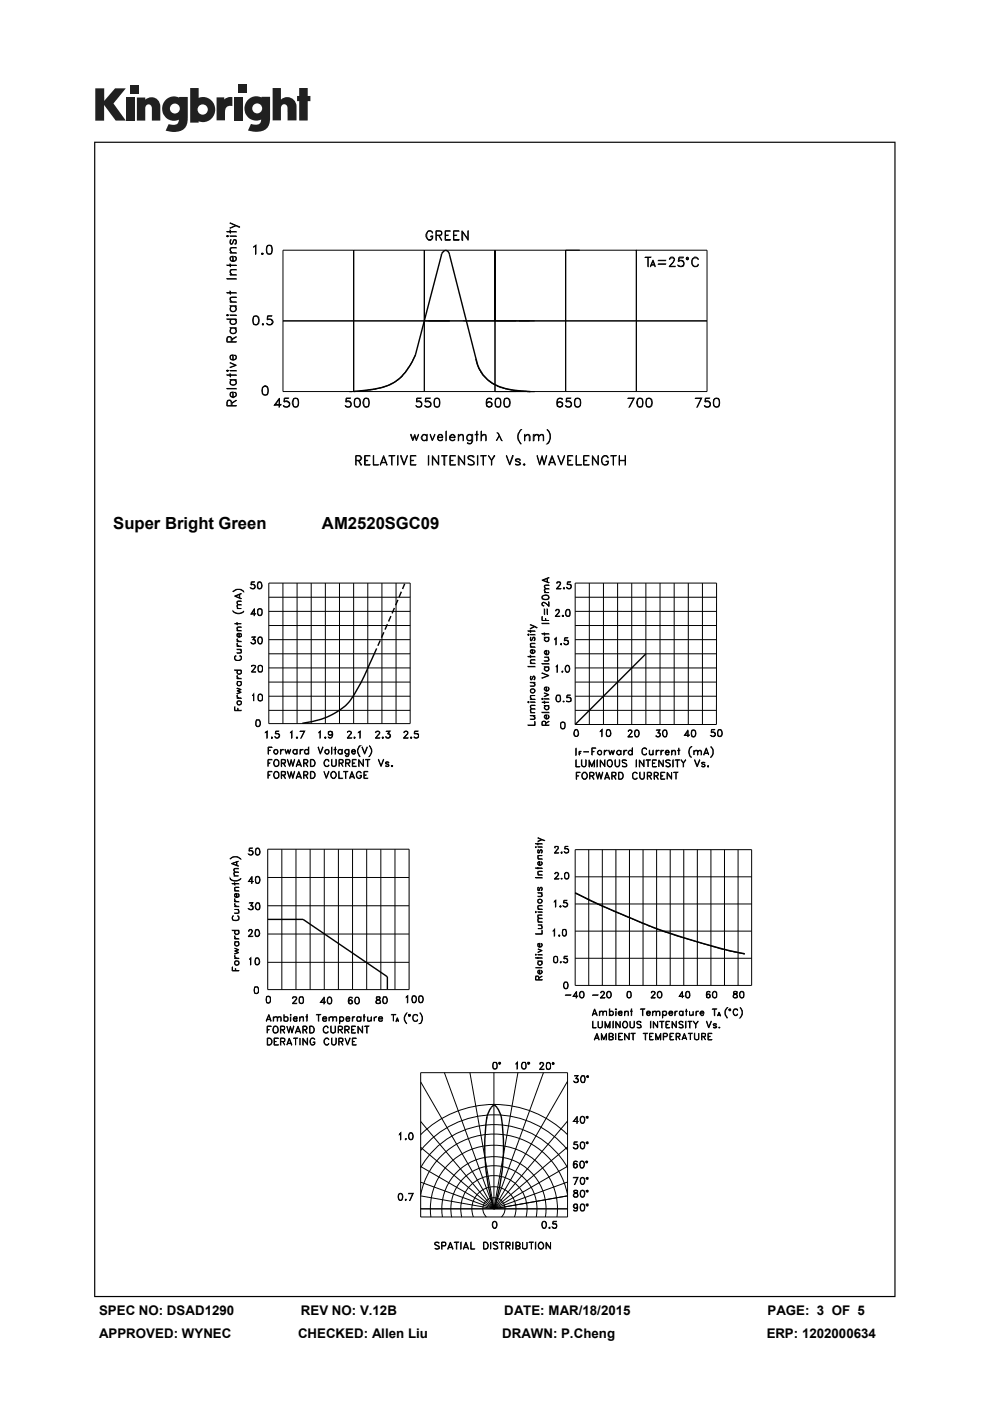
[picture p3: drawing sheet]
<svg xmlns="http://www.w3.org/2000/svg" width="210mm" height="297mm" viewBox="0 0 210 297" stroke-linecap="round" stroke-linejoin="round" font-family="sans-serif">
<defs><g id="words">
<g font-size="3.5">
<text x="24" y="112.1">Super Bright Green</text>
<text x="68.3" y="112.1">AM2520SGC09</text>
</g>
<g font-size="2.8">
<text x="21" y="278.7">SPEC NO: DSAD1290</text>
<text x="63.8" y="278.7">REV NO: V.12B</text>
<text x="107" y="278.7">DATE: MAR/18/2015</text>
<text x="162.8" y="278.7">PAGE: 3 OF 5</text>
<text x="21" y="283.6">APPROVED: WYNEC</text>
<text x="63.2" y="283.6">CHECKED: Allen Liu</text>
<text x="106.5" y="283.6">DRAWN: P.Cheng</text>
<text x="162.7" y="283.6">ERP: 1202000634</text>
</g>
</g></defs>
<g fill="#231f20">
<path d="M20.2 18.7h1.9v2.7l2.3-2.7h2.3l-2.6 3.2 2.6 3.7h-2.2l-2.4-3.3v3.3h-1.9z"/>
<path d="M26.7 20.7h1.8v4.9h-1.8z"/>
<path d="M49.6 20.7h1.8v4.9h-1.8z"/>
<path d="M27.6 18h1.8v1.8h-1.8z"/>
<path d="M50.6 17.9h1.8v1.8h-1.8z"/>
<path d="M29 20.7h1.8v.4a1.9 1.9 0 0 1 2.2-.3 1.9 1.9 0 0 1 1 2v2.8h-1.8v-2.7a.7 .7 0 0 0-.7-.8 .7 .7 0 0 0-.7 .8v2.7h-1.8z"/>
<path d="M45.9 20.6h1.7v.5a2.02 2.02 0 0 1 1.7-.5v1.9h-.2a1.12 1.12 0 0 0-1.4 1.3v1.7h-1.8z"/>
<path d="M57.8 18.7h1.8v2.4a1.98 1.98 0 0 1 2.2-.3 1.98 1.98 0 0 1 1.1 2v2.7h-1.9v-2.6a.7 .7 0 0 0-.7-.8 .7 .7 0 0 0-.7 .8v2.6h-1.8z"/>
<path d="M63.5 18.7h1.8v1.6h.5v1.1h-.5v4.1h-1.8v-4.1h-.5v-1.1h.5z"/>
<path d="M40.3 18.7v7.3h1.8v-.3a2.63 2.63 0 0 0 3.5-2.5 2.63 2.63 0 0 0-3.5-2.5v-2zM41.9 23.2a1.1 1.1 0 0 1 2.2 0 1.1 1.1 0 0 1-2.2 0z"/>
<path d="M35.3 21a2.56 2.56 0 0 0-.6 3.3 2.56 2.56 0 0 0 3.2 1.1 1.09 1.09 0 0 1-1.5 1.1l-.6-.2-.7 1.4a5.3 5.3 0 0 0 3.8-.2 2.69 2.69 0 0 0 .9-2.4v-4.5h-1.8v.1l-.8-.2a2.44 2.44 0 0 0-1.9 .5zM36 23a1.06 1.06 0 0 1 2.1 0 1.06 1.06 0 0 1-2.1 0z"/>
<path d="M52.8 21a2.56 2.56 0 0 0-.6 3.3 2.56 2.56 0 0 0 3.2 1 1.09 1.09 0 0 1-1.5 1.1l-.7-.1-.6 1.4a5.3 5.3 0 0 0 3.7-.3 2.69 2.69 0 0 0 1-2.3v-4.6h-1.8v.2l-.9-.3a2.44 2.44 0 0 0-1.8 .6zM53.5 23a1.06 1.06 0 0 1 2.1 0 1.06 1.06 0 0 1-2.1 0z"/>
</g>
<path d="M20 30v245h169.9v-245zM20.2 30.3h169.5v244.5h-169.5z" fill="#000"/>
<g fill="none" stroke="#000" stroke-width=".21">
<path d="M48.1 59.1l2 .1zM48.1 56.2l2 .1zM48.1 50l.2-.1 .1 .2-.2 .1zM48.1 49.1l2 .1zM48.2 50l.1 .1zM48.8 53.6l1.3 .1zM48.8 58.2l1.3 .1zM48.8 55.9l.1 .6zM48.8 50l1.3 .1zM48.8 48.8l.1 .6zM48.8 47.2l2 .9v.1zM48.9 52.6l1.2-.1-1.1 .1-.1 .5 .3 .5-.4-.5z"/>
<path d="M48.9 57.2l1.2-.1-1.1 .2-.1 .4 .3 .5-.4-.5zM48.9 51.6h.4M49 54.5l.4-.1v1l-.4-.2zM49 50.9v.8M49.4 55.4h.1a.48 .48 0 0 0 .5-.4 .48 .48 0 0 0-.3-.6l.1-.1a.65 .65 0 0 1 0 1.1 .65 .65 0 0 1-1-.5 .51 .51 0 0 1 .7-.6v1.1M49.5 51h.6M49.6 50.9l-.4 .9-.4-.2 .1-.7 .1-.1-.1 .2M50 50.9v.8M50 47.8l-1.2 .6 1.3-.6M50.1 51.6l-.3 .2a.6 .6 0 0 0 .3-.9h-.6l-.3 .8M53.8 52.3l.5-.3v1.9l-.1-1.8zM55.5 53.7h.2l.1 .1-.2 .1z"/>
<path d="M55.6 53.7l.1 .1zM56.7 53.7h.8M56.7 52.1a.65 .65 0 0 1 1 .2 1.83 1.83 0 0 1-.2 1.5 .65 .65 0 0 1-.9-.2 1.83 1.83 0 0 1 .1-1.5zM56.7 52.1h.8M56.8 52.1a1.66 1.66 0 0 0 0 1.7M57.4 52.1a1.66 1.66 0 0 1 0 1.7M90 53v30zM90.8 49h.7l.3 .4-.3-.3-.6-.1a1.08 1.08 0 0 0 0 1.8l.6-.1 .2-.5h-.3v-.2h.4v.4l-.4 .6a1.07 1.07 0 0 1-1.1-.8 1.07 1.07 0 0 1 .5-1.2zM92.5 49.9l1.1-.1v-.7l-1.1-.1v2v-2.1h.7l.4 .2 .1 .5-.1 .3h-1.1M93.1 49.9l.6 1.1-.6-1.1M94.4 48.9h1.1l-1 .1v1.8h1v.2h-1.1zM94.5 49.9h.6h-.6"/>
<path d="M96.2 48.9h1.2l-1.1 .1v1.8h1.1v.2h-1.2zM96.3 49.9h.6h-.6M98 48.9l1.2 1.7 .1-1.7v2.1l-1.2-1.8v1.8h-.1zM120 53h15v15h-15v15v-30v15M123 53h-63v30h90v-30h-15v30v-15M136.8 54.5l1.3 .1zM137.4 54.6v1.9l.1-1.9M138.1 56.2h.7M138.2 56.1h.6M138.5 55.1l.5 1.4-.5-1.1-.6 1.1zM139.6 55.2l1.6 .1zM139.6 56h1.6z"/>
<path d="M142 56.5h1.2h-1.3l.8-.9 .3-.5-.3-.4h-.4l-.2 .3-.1-.1 .3-.4h.4l.4 .6-.3 .5-.8 .9M143.8 56.3l.4 .2M144.6 55.3a.71 .71 0 0 1 .3 1l-.3 .2M145 55.7l-.1-.3a.78 .78 0 0 0-1.1 0l.2-.9h.9v.2h-.8l-.1 .6a.72 .72 0 0 1 1 .2 .72 .72 0 0 1-.3 1 .72 .72 0 0 1-.9-.3 .69 .69 0 0 0 1.2-.2M145.6 54.6h.4v.4h-.4zM145.6 54.7h.4v.2h-.4zM146.9 54.9a.69 .69 0 0 1 .7-.4 .69 .69 0 0 1 .6 .5 .74 .74 0 0 0-.8-.3 .74 .74 0 0 0-.6 .6 .9 .9 0 0 0 .7 1.2l.4-.1 .3-.4a.74 .74 0 0 1-.9 .5 .74 .74 0 0 1-.6-.7zM48.1 66.8l.2-.1 .1 .2-.2 .1zM48.1 67.6l2 .1zM48.1 62l2 .1zM48.1 78.6l.2-.1 .1 .1-.2 .1zM48.1 79.5l2 .1z"/>
<path d="M48.2 66.8l.1 .1zM48.2 78.6h.1zM48.8 69.5l1.3 .1zM48.8 66.8l1.3 .1zM48.8 64.8l1.3 .1zM48.8 64l1.3 .1zM48.8 61.7l.1 .7zM48.8 79.2l.1 .7zM48.8 78.6h1.3zM48.8 76.9l1.3 .6-1.3 .5 1.2-.5zM48.9 63.1l1.2-.1-1.1 .1-.1 .5 .3 .4-.4-.4zM48.9 67.9l.1-.2-.1 .4a.6 .6 0 0 0 .6 .6 .6 .6 0 0 0 .6-.6l-.3-.4 .3 .2 .1 .4a.74 .74 0 0 1-.7 .5 .74 .74 0 0 1-.7-.5z"/>
<path d="M49 75.4l.4-.1v1l-.4-.1-.1-.3zM49 69.6a.78 .78 0 0 0 0 1l.5 .1a.5 .5 0 0 0 .6-.7l-.3-.4 .3 .2v.5a.73 .73 0 0 1-.6 .5 .73 .73 0 0 1-.7-.5zM49 64.9l-.1 .4a.6 .6 0 0 0 .6 .7 .6 .6 0 0 0 .6-.7l-.3-.4 .3 .3v.4a.7 .7 0 0 1-.6 .5 .7 .7 0 0 1-.7-.4zM49.2 72.5v-.7l-.4-.4a.49 .49 0 0 0-.7 .4v.7h2h-1.9v-.7a.43 .43 0 0 1 .4-.4 .43 .43 0 0 1 .4 .4v.7M49.2 71.9l.9-.5-.9 .6M49.4 76.3l.6-.2 .1-.2v-.3l-.4-.3h.1a.64 .64 0 0 1 .2 .9 .64 .64 0 0 1-1 .1 .59 .59 0 0 1 0-1h.5v1M53.9 68.7h.7M53.9 67a.77 .77 0 0 1 1 .3 1.53 1.53 0 0 1-.3 1.5 .68 .68 0 0 1-.9-.2 1.83 1.83 0 0 1 .2-1.6zM53.9 67.1h.7M53.9 67a1.66 1.66 0 0 0 0 1.8M54.5 67a1.32 1.32 0 0 1 0 1.8M55.6 68.7l.2-.1 .1 .2-.2 .1z"/>
<path d="M55.7 68.7l.1 .1zM56.7 68.6l.2 .2M57.4 67.7a.61 .61 0 0 1 .4 .6 .61 .61 0 0 1-.4 .5M57.8 68.1a.79 .79 0 0 0-1.1-.3v-.8h1h-.9l-.1 .7a.72 .72 0 0 1 1.1 .1 .72 .72 0 0 1-.2 1.1 .72 .72 0 0 1-1-.3h.1a.63 .63 0 0 0 1.1-.1M87.5 76.6l-1.5 2.3-1.5 1.6a11.6 11.6 0 0 1-6.4 2.2l-4 .3M88.1 75.3l-.6 1.2M100.9 76l.4 1.5a6 6 0 0 0 1.9 2.8l1.5 1.2 2.1 .9 2.8 .5 3.8 .1M105 68v15v-30v15h7.3M150 68h-90h15v-15v30M48.1 82.4h2zM48.8 80.5l1.3 .1zM48.9 80.8l.1-.2-.1 .3a.6 .6 0 0 0 .6 .7 .6 .6 0 0 0 .6-.7l-.3-.3 .3 .2 .1 .4a.74 .74 0 0 1-.7 .5 .74 .74 0 0 1-.7-.5z"/>
<path d="M49 83.3l.4-.1v.9h-.4l-.1-.3zM49.2 86v-.7a.55 .55 0 0 0-.5-.5 .55 .55 0 0 0-.6 .5v.8h2l-1.9-.1v-.7l.3-.4 .5 .2v.9M49.2 85.4l.9-.6-.9 .7M49.4 84.1h.4a.44 .44 0 0 0 .3-.5 .44 .44 0 0 0-.4-.4l.1-.1a.58 .58 0 0 1 .3 .9l-.7 .3a.68 .68 0 0 1-.5-1l.6-.2v1M55.9 83.6h.8M55.9 81.9l.4-.1a1.36 1.36 0 0 1 .4 1.9 .77 .77 0 0 1-1.1-.2 1.53 1.53 0 0 1 .3-1.6zM55.9 82h.8M56 81.9a1.32 1.32 0 0 0 0 1.8M56.5 81.9a1.32 1.32 0 0 1 0 1.8M58.3 85.7h1.3v.2h-1.4l1.1-1.5v1.9l-.1-1.7-.9 1.3M60.2 86.1l.3 .2M61 85.2l.4 .4-.2 .5-.2 .2"/>
<path d="M61.4 85.5a.93 .93 0 0 0-1.2-.3l.1-.8h.9l-.8 .1-.1 .7 .6-.2 .5 .3a.72 .72 0 0 1-.3 1 .72 .72 0 0 1-1-.3h.1a.73 .73 0 0 0 1.2-.1M62.3 86.2h.8M62.3 84.5a.68 .68 0 0 1 1 .2 1.83 1.83 0 0 1-.2 1.6 .65 .65 0 0 1-.9-.3 1.29 1.29 0 0 1 .1-1.5zM62.3 84.6h.8M62.4 84.5a1.66 1.66 0 0 0 0 1.8M63 84.5a1.66 1.66 0 0 1 0 1.8M73.3 86.1l.3 .2M74.1 85.2a.61 .61 0 0 1 .3 .5 .61 .61 0 0 1-.3 .6M74.4 85.5a.79 .79 0 0 0-1.1-.3l.1-.8h.9l-.8 .1-.1 .7a.68 .68 0 0 1 1 .1 .68 .68 0 0 1-.2 1 .68 .68 0 0 1-1-.3h.1a.63 .63 0 0 0 1.1-.1M75.4 86.2h.7M75.4 84.5a.77 .77 0 0 1 1 .2 1.53 1.53 0 0 1-.3 1.6 .68 .68 0 0 1-.9-.3 1.83 1.83 0 0 1 .2-1.5zM75.4 84.6h.7"/>
<path d="M75.4 84.5a1.66 1.66 0 0 0 0 1.8M75.5 97.6h.7l.3-.2v-.6l-.3-.1h-.7l-.1 1.9v-2l1.1 .1a.55 .55 0 0 1 .2 .6 .55 .55 0 0 1-.5 .4h-.7M76 84.5a1.32 1.32 0 0 1 0 1.8M76 97.7l.5 .9h.2l-.6-.9M77.3 86.2h.8M77.3 84.5a.68 .68 0 0 1 .9 .2 1.83 1.83 0 0 1-.1 1.6 .65 .65 0 0 1-1-.3 1.29 1.29 0 0 1 .2-1.5zM77.3 84.6h.8M77.3 96.6h1.2l-1 .1v1.8l1 .1h-1.2zM77.4 84.5a1.66 1.66 0 0 0 0 1.8M77.5 97.6l.5 .1h-.5M78 84.5a1.66 1.66 0 0 1 0 1.8M79.2 96.6l.1 1.9 1 .1h-1.1z"/>
<path d="M80.8 98.1h1.1M80.9 98h.9M81.4 96.6l.7 2-.7-1.7-.8 1.7zM82.5 96.6l1.2 .1zM83.1 96.7v1.9v-1.9M84.3 96.6l.1 2zM84.9 96.6h.2l.6 1.8 .8-1.8-.8 2zM87 92.1h.2l.4 1.1 .4-1.1 .3 1.1 .5-1.1-.5 1.4-.3-1.1-.5 1.1zM87 96.6h1.2l-1.1 .1v1.8l1.1 .1h-1.2zM87.1 97.6l.6 .1h-.6M88.3 86.1l.3 .2M89.1 85.2a.61 .61 0 0 1 .3 .5 .61 .61 0 0 1-.3 .6"/>
<path d="M89.4 85.5a.79 .79 0 0 0-1.1-.3l.1-.8h.9l-.8 .1-.1 .7a.68 .68 0 0 1 1 .1 .68 .68 0 0 1-.2 1 .68 .68 0 0 1-1-.3h.1a.63 .63 0 0 0 1.1-.1M89.7 92.2a.58 .58 0 0 1 .8 .2l-.4-.2a.59 .59 0 0 0-.6 .6 .59 .59 0 0 0 .6 .6l.4-.2a.63 .63 0 0 1-1 0l-.2-.5zM90.2 86.1l.3 .2M90.5 92.1l.1 1.4zM90.9 96.6v2zM90.9 85.2l.4 .1a.64 .64 0 0 1-.4 1M91.2 92.1l.5 1.2 .6-1.2-.6 1.4zM91.4 85.5a.93 .93 0 0 0-1.2-.3l.1-.8h1l-1 .1v.7l.6-.2 .5 .3a.72 .72 0 0 1-.3 1 .72 .72 0 0 1-1-.3h.1a.73 .73 0 0 0 1.2-.1M91.7 96.6l1.3 1.8 .1-1.8v2l-1.3-1.7-.1 1.7zM92.3 84.6h.8M92.3 86.2h.8M92.3 84.5a.65 .65 0 0 1 .9 .2 1.83 1.83 0 0 1-.1 1.6 .65 .65 0 0 1-1-.3 1.83 1.83 0 0 1 .2-1.5z"/>
<path d="M92.4 84.5a1.66 1.66 0 0 0 0 1.8M92.9 92.7l.2 .6 .5 .1 .2-.3 .1 .1a.64 .64 0 0 1-.9 .1 .64 .64 0 0 1-.1-.9 .64 .64 0 0 1 .8-.2l.2 .6h-1M93 84.5a1.66 1.66 0 0 1 0 1.8M93.2 92.2h.4l.2 .5h-.9zM93.6 96.6l1.2 .1zM94.2 96.7v1.9h.1v-1.9M94.6 91.4l.1 2.1zM95.4 92.7l.1 .5 .3 .2 .7-.2a.65 .65 0 0 1-.9 .1 .65 .65 0 0 1-.1-.9 .65 .65 0 0 1 .9 0l.1 .4h-1.1M95.4 96.6h1.2l-1.1 .1v1.8l1.1 .1h-1.2zM95.5 92.4l.6-.2 .3 .5h-1zM95.5 97.6l.6 .1h-.6M97.2 92.1l.1 1.4z"/>
<path d="M97.2 96.6l1.3 1.8 .1-1.8v2l-1.2-1.7v1.7h-.2zM97.5 92.2h.7l.1 1.3-.2-1.1-.4-.2-.4 .3zM99.2 92.3l.3-.2 .4 .1 .2 .2-.4-.2a.6 .6 0 0 0-.6 .6 .6 .6 0 0 0 .6 .6l.4-.2-.7 .3a.75 .75 0 0 1-.2-1.2zM99.4 96.7a.93 .93 0 0 1 1.2 .2h-.2a.67 .67 0 0 0-1.1 0l.1 .4 .7 .3a.54 .54 0 0 1 .5 .4 .54 .54 0 0 1-.2 .5 1.08 1.08 0 0 1-1.2-.1l.5 .1 .8-.1-.1-.5-1.1-.6-.1-.4zM100.1 92.1h.1v1.4a.66 .66 0 0 1-.4 .6 .66 .66 0 0 1-.7-.2l.5 .1 .4-.1zM100.8 92.1l.6 .1zM101.1 91.4l.1 2.1zM101.3 96.6v2zM101.9 96.6l1.2 .1zM102 91.4l.1 2.1zM102.4 92.2h.6l.1 1.3-.1-1.1-.4-.2-.5 .3zM102.4 96.7v1.9l.1-1.9"/>
<path d="M103.2 85.9l.5 .4 .6-.4M103.2 85.6l.5-.4 .6 .4M103.5 84.6h.7M103.5 84.5a1.64 1.64 0 0 0-.2 1.6l.3 .2M103.6 85.2l-.3 .2-.1 .3M103.9 85.2l.3 .2 .1 .3-.1 .4-.3 .2M104.1 84.5l.2 .1a.65 .65 0 0 0-1.1 .1 1.35 1.35 0 0 0 .3 1.6 .62 .62 0 0 0 .7-.2 .62 .62 0 0 0 .1-.7 .72 .72 0 0 0-1.1 0M104.2 97.6l.6-1h.2l-.7 1v1l-.1-1-.7-1 .8 1M105.2 84.6h.8M105.2 86.2h.8M105.2 84.5a.65 .65 0 0 1 1 .2 1.83 1.83 0 0 1-.2 1.6 .65 .65 0 0 1-.9-.3 1.83 1.83 0 0 1 .1-1.5zM105.2 93.5l.7-1.1-.6 1.1"/>
<path d="M105.3 84.5a1.66 1.66 0 0 0 0 1.8M105.3 91.8l.4 .1 .8 1.6M105.5 91.8l.8 1.6 .3 .1M105.9 84.5a1.66 1.66 0 0 1 0 1.8M107.1 84.5a.77 .77 0 0 1 1 .2 1.53 1.53 0 0 1-.2 1.6 .68 .68 0 0 1-1-.3 1.83 1.83 0 0 1 .2-1.5zM107.1 84.6h.8M107.1 86.2h.8M107.2 84.5a1.66 1.66 0 0 0 0 1.8M107.4 96.6l.7 1.8 .6-1.8h.2l-.8 2zM107.8 84.5a1.32 1.32 0 0 1 0 1.8M109.4 98.4h.8M109.4 97.4h.8"/>
<path d="M109.4 97.7l.8 .3 .2 .2v.2a.75 .75 0 0 1-1.1 0l.2 .1M109.5 97.3v.5M110.2 98v.5M110.2 97.3v.3h.2a.61 .61 0 0 0-.5-.4 .61 .61 0 0 0-.6 .4l.1 .2 .8 .3M110.3 91.3l.3-.2a2.01 2.01 0 0 0 0 3 1.87 1.87 0 0 1-.3-2.8zM111 98.4h.3v.1l-.1 .1zM111.2 98.4l.1 .1zM111.2 92.1l.1 1.4zM111.3 92.5l.5-.4 .5 .1 .1 .3v1h-.1v-1l-.3-.3zM113.1 92.1h.2v1.4h-.2zM113.5 92.2h.7l.1 1.3-.2-1.1-.4-.2-.4 .3zM113.9 96.6l.6 1.8 .5-1.8 .4 1.8 .6-1.8-.6 2-.4-1.7-.5 1.7z"/>
<path d="M114.6 92.2h.6l.1 1.3-.2-1.1-.3-.2-.5 .3zM116 91.1a1.89 1.89 0 0 1 0 3 2.03 2.03 0 0 0 0-3zM116.6 98.1h1.1M116.7 98h.9M117.1 96.6l.8 2-.8-1.7-.6 1.7h-.2zM118.2 85.9l.5 .4 .6-.4M118.2 85.6l.5-.4 .6 .4M118.3 96.6l.7 1.8 .8-1.8-.8 2zM118.4 84.6h.8M118.5 84.5a1.64 1.64 0 0 0-.2 1.6l.3 .2M118.6 85.2l-.3 .2-.1 .3M118.9 85.2l.3 .2 .1 .3-.1 .4-.3 .2"/>
<path d="M119 84.5l.3 .1a.65 .65 0 0 0-1.1 .1 1.35 1.35 0 0 0 .2 1.6 .62 .62 0 0 0 .8-.2 .62 .62 0 0 0 .1-.7 .72 .72 0 0 0-1.1 0M120.1 86.1l.2 .2M120.4 96.6h1.1l-1 .1v1.8l1 .1h-1.1zM120.5 97.6l.6 .1h-.6M120.8 85.2a.61 .61 0 0 1 .4 .5 .61 .61 0 0 1-.4 .6M121.2 85.5a.79 .79 0 0 0-1.1-.3v-.8h1l-.9 .1-.1 .7a.68 .68 0 0 1 1 .1 .68 .68 0 0 1-.2 1 .68 .68 0 0 1-.9-.3h.1a.63 .63 0 0 0 1.1-.1M122.1 84.6h.7M122.1 86.2h.7M122.1 84.5a.77 .77 0 0 1 1 .2 1.53 1.53 0 0 1-.3 1.6 .68 .68 0 0 1-.9-.3 1.83 1.83 0 0 1 .2-1.5zM122.2 96.6l.1 1.9 1.1 .1h-1.2zM122.3 84.5a1.32 1.32 0 0 0 0 1.8M122.8 84.5a1.32 1.32 0 0 1 0 1.8"/>
<path d="M123.8 96.6h1.2l-1.1 .1v1.8l1.1 .1h-1.2zM123.9 97.6l.6 .1h-.6M125.6 96.6l1.2 1.8 .1-1.8v2l-1.2-1.7-.1 1.7zM127.9 96.8a.68 .68 0 0 1 1.1 .3h-.1a.67 .67 0 0 0-.7-.4 1.07 1.07 0 0 0 0 1.8h.3a.49 .49 0 0 0 .4-.6l-.4-.1h.5a.71 .71 0 0 1-.4 .8 .71 .71 0 0 1-.8-.2 1.35 1.35 0 0 1 .1-1.6zM129.5 96.6l1.2 .1zM130 96.7v1.9l.1-1.9M131.3 96.6l.1 2zM131.4 97.7h1.2M131.4 97.6h1.2M132.6 96.6l.1 2zM134.4 84.4l-1 1.9 1.1-1.9h-1.3l1.2 .1M135.4 84.6h.7"/>
<path d="M135.4 86.2h.7M135.4 84.5a.68 .68 0 0 1 .9 .2 1.83 1.83 0 0 1-.2 1.6 .65 .65 0 0 1-.9-.3 1.29 1.29 0 0 1 .2-1.5zM135.5 84.5a1.66 1.66 0 0 0 0 1.8M136 84.5a1.66 1.66 0 0 1 0 1.8M137.2 84.5a.77 .77 0 0 1 1.1 .2 1.53 1.53 0 0 1-.3 1.6 .68 .68 0 0 1-.9-.3 1.83 1.83 0 0 1 .1-1.5zM137.2 84.6h.8M137.2 86.2h.8M137.3 84.5a1.66 1.66 0 0 0 0 1.8M137.9 84.5a1.32 1.32 0 0 1 0 1.8M148.7 84.4l-.9 1.9 1-1.9h-1.3l1.2 .1M149.5 86.1l.3 .2M150.3 85.2a.61 .61 0 0 1 .3 .5 .61 .61 0 0 1-.3 .6"/>
<path d="M150.6 85.5a.79 .79 0 0 0-1.1-.3l.1-.8h.9l-.8 .1-.1 .7a.68 .68 0 0 1 1 .1 .68 .68 0 0 1-.2 1 .68 .68 0 0 1-1-.3h.1a.63 .63 0 0 0 1.1-.1M151.4 84.7a.68 .68 0 0 1 1.2 0 1.83 1.83 0 0 1-.2 1.6 .77 .77 0 0 1-1-.3zM151.6 84.6h.8M151.6 86.2h.8M151.7 84.5a1.32 1.32 0 0 0 0 1.8M152.2 84.5a1.32 1.32 0 0 1 0 1.8M49.4 129.5a1.54 1.54 0 0 0 2.3 0 1.38 1.38 0 0 1-2.3 0zM49.4 125.4l.7-.4h1l.6 .5a1.5 1.5 0 0 0-2.3 0zM49.7 126.4l1.5-.6-1.3 .6 1.3 .6zM49.7 132.2h1.5M49.8 139.2v.6a.71 .71 0 0 0 .9 .2 .71 .71 0 0 0 .4-.8l-.3-.2 .4 .2v.6l-.4 .2-.9-.1-.2-.6 .4-.3zM50.2 136.4l.1 .4 .4 .2a.46 .46 0 0 1-.5-.6z"/>
<path d="M50.2 135.5l.1 .3 .4 .2-.4-.2zM50.2 138.4l.9-.1 .1-.2-.3-.4 .3 .2v.5zM50.2 137.7h1zM50.2 137l1 .1zM50.2 136h1zM50.2 133.7l1 .1zM50.2 132l.1 .5zM50.2 129h1M50.3 134.4h.4v.6l-.4-.1zM50.3 133l.9-.1-.9 .2v.4l.2 .2a.45 .45 0 0 1-.2-.7zM50.3 128.3l.9-.1-.9 .1 .2 .7a.55 .55 0 0 1-.2-.7zM50.3 127.5l.9-.1-.9 .2v.4l.2 .2a.45 .45 0 0 1-.2-.7z"/>
<path d="M50.7 135l.4-.1 .1-.1v-.3l-.3-.1 .1-.1 .2 .1v.5l-.2 .1a.48 .48 0 0 1-.6 0 .48 .48 0 0 1-.1-.6l.5-.1v.7M50.8 126.1v.6M50.8 126v.8M53.2 124.7l.2 .1M53.3 136.3l.3 .2M53.3 130.1l.9 .1h-1l.8-1.2v1.5l-.1-1.2-.6 .9M53.8 123.9a.47 .47 0 0 1 .3 .5 .47 .47 0 0 1-.3 .4M53.9 135.6l.2 .2v.5l-.2 .2M54.1 124.2l-.4-.3-.5 .1 .1-.6h.7h-.6l-.1 .5h.6a.51 .51 0 0 1 .2 .6 .51 .51 0 0 1-.5 .4l-.5-.3 .2 .1a.52 .52 0 0 0 .8-.2M54.1 135.1l-.7-.1h.7l-.5 .6 .5 .1v.3M54.1 135l-.5 .6h.5l.1 .4-.1 .5h-.7l-.1-.3a.45 .45 0 0 0 .5 .3 .45 .45 0 0 0 .3-.4M54.7 124.7h.6"/>
<path d="M54.7 123.4h.5a.96 .96 0 0 1 .2 1.3l-.5 .2a1.09 1.09 0 0 1-.2-1.5zM54.7 123.5h.6M54.8 130.4h.6M54.8 123.4l-.1 .6 .1 .8M54.8 129.1a.55 .55 0 0 1 .8 .2v.9l-.2 .3h-.3l-.4-.3v-.9zM54.8 129.2h.6M54.9 136.4h.6M54.9 135.2h.6M54.9 135.1a.45 .45 0 0 1 .7 .2l.1 .3a.74 .74 0 0 1-.6 1 .94 .94 0 0 1-.2-1.5zM54.9 129.1a1.02 1.02 0 0 0 0 1.4M55 135.1a.99 .99 0 0 0 0 1.4M55.2 123.4a1.02 1.02 0 0 1 0 1.4"/>
<path d="M55.3 129.1a1.02 1.02 0 0 1 0 1.4M55.4 135.1l.2 .5-.2 .9M57 123.6h30v29.8h-30zM57 138.6h30M57 135.6h30M57 132.6h30M57 129.6h30M57 126.6h30M60 123.6v29.8M63 123.6v29.8M66 123.6v29.8M69 123.6v29.8"/>
<path d="M72 123.6v29.8M75 123.6v29.8M78 123.6v29.8M81 123.6v29.8M84 123.6v29.8M112 139.2l1.5 .1zM112 134.5l.1-.1v.3zM112 133.8h1.5zM112.1 134.5v.1zM112.5 138.9l.1 .5zM112.5 137.1l1 .1zM112.5 136.6l.2-.2h.8l-.9 .1v.5l.1 .1z"/>
<path d="M112.5 134.5l1 .1zM112.5 133.6l.1 .5zM112.5 132.4l1.4 .8zM112.6 139.9h.9l-.9 .1v.4l.1 .2a.45 .45 0 0 1-.1-.7zM112.6 137.9l.3-.1v.7l-.3-.2zM112.6 135.7h.2M112.6 135.1v.7M112.9 138.5a.4 .4 0 0 0 .4-.2 .4 .4 0 0 0 0-.4l-.1-.1v-.1l.3 .3v.2l-.3 .3a.46 .46 0 0 1-.6-.1 .46 .46 0 0 1 .1-.7h.3v.8M113.1 135.1l-.3 .7-.2 .1-.1-.3 .1-.5v.1M113.1 135.2h.3M113.3 135.1v.7M113.3 132.8l-.8 .5 1-.5"/>
<path d="M113.4 135.7l-.2 .2a.48 .48 0 0 0 .2-.8h-.3l-.4 .7M114.9 123l1.6-.6-1.3 .6 1.3 .6zM114.9 134.4h1.6zM114.9 132.2h1.6zM115 126.5a1.02 1.02 0 0 1 1.4 0M115 126.9l.6 .2 .8-.2M115 126.4l1-.3 .3 .2 .2 .5a1.09 1.09 0 0 1-1.5 .2zM115 131.6l-.1-.9v.9h1.6M115.1 126.4v.6M115.4 125.6h1.1M115.4 135.1l1.1 .1zM115.4 134.2l.1 .5z"/>
<path d="M115.4 129.1l.1 1.2zM115.4 139.3h1.1M115.5 124.9l1-.1-.9 .2-.1 .2 .3 .4-.4-.4zM115.5 124.1l1-.1-1 .3 .3 .5-.4-.3zM115.5 135.3l.2-.1-.2 .3a.43 .43 0 0 0 .4 .5 .43 .43 0 0 0 .5-.5l-.1-.3a.49 .49 0 0 1 0 .6 .49 .49 0 0 1-.6 .2l-.3-.3zM115.6 138.1l.3-.1v.8l-.4-.4zM115.7 131.6l.1-.5v.5M115.9 138.8l.4-.1v-.8l.2 .3-.2 .6a.5 .5 0 0 1-.8-.2 .5 .5 0 0 1 .4-.7v.9M116 122.7v.6M116 129.1l.1 1.2zM116.1 122.6v.8M116.3 126.4v.6"/>
<path d="M116.4 128.5l.1-.9v1l-.7-.7-.4-.1-.4 .1v.4l.4 .1-.1 .1-.4-.2v-.4l.5-.2 1.1 .8M117.6 135.5l.4-.3v1.5l-.1-1.3zM117.8 130.6l.9 .1h-1l.9-.9v-.4l-.5-.1-.3 .2 .3-.3h.3l.3 .4-.9 1.1M118.1 124.8l.9 .1h-1l.8-1.1-.1-.4h-.5l-.1 .3v-.1l.2-.2h.4l.2 .4-.8 1.1M119 136.5l.1 .2-.2-.1zM119 136.6h.1zM119.2 130.5h.2l.1 .1-.2 .1zM119.3 130.5l.1 .1zM119.5 124.7l.2-.1v.3zM119.6 124.7l.1 .1zM119.7 136.5l.2 .1M120.2 129.3h.6l.1 .6v.6a.47 .47 0 0 1-.5 .2 .47 .47 0 0 1-.4-.2 1.15 1.15 0 0 1 .2-1.2z"/>
<path d="M120.2 129.4h.6M120.2 130.5h.6M120.3 124.6l.2 .2M120.3 135.8a.47 .47 0 0 1 .2 .4 .47 .47 0 0 1-.2 .4M120.3 129.3a1.02 1.02 0 0 0 0 1.3M120.5 136a.6 .6 0 0 0-.8-.1l.1-.7h.6l-.6 .1v.5l.1-.1a.51 .51 0 0 1 .7 .6l-.2 .3-.2 .1-.4-.1-.1-.2a.46 .46 0 0 0 .4 .3 .46 .46 0 0 0 .4-.3M120.7 129.3l.2 .2v1l-.2 .1M120.9 123.9l.1 .1a.55 .55 0 0 1-.1 .8M121.1 124.2l-.1-.3h-.7v-.5h.7h-.6l-.1 .5a.52 .52 0 0 1 .8 .2 .52 .52 0 0 1-.2 .7 .52 .52 0 0 1-.7-.3h.1a.45 .45 0 0 0 .4 .3 .45 .45 0 0 0 .4-.3M122 138.6h29.9M122 135.6h29.9M122 132.6h29.9"/>
<path d="M122 129.6h29.9M122 126.6h29.9M122 123.6h30v30h-30zM125 123.6v30M128 123.6v30M131 123.6v30M134 123.6v30M137 123.6v30M140 123.6v30M143 123.6v30M146 123.6v30M149 123.6v30"/>
<path d="M49.7 149.8l.1 .8 1.4 .1h-1.5zM49.7 142.1h1.5zM50.2 147.4l.2 .5 .3 .1M50.2 143.2l.1 .5 .4 .1a.46 .46 0 0 1-.5-.6zM50.2 148l1 .1zM50.2 145.9l1 .3-.8 .3 .8 .3-1 .3 .8-.3-.8-.3 .8-.3zM50.2 143.8l1 .1zM50.2 144.5h1M50.3 148.7l.4-.1 .5 .1v.5a.55 .55 0 0 1-.8 .2l-.2-.3zM50.3 148.7h.7l.2 .2-.1 .3-.3 .2-.4-.1zM50.4 150.6v-.4l.1 .4M50.4 144.5v.8l.4 .1 .3-.2 .1-.4-.2-.3 .2 .2v.5a.55 .55 0 0 1-.8 .2l-.2-.4z"/>
<path d="M50.4 142.1v.7a.48 .48 0 0 0 .5 0 .48 .48 0 0 0 .3-.4l-.2-.3 .2 .2v.4a.5 .5 0 0 1-.6 .3 .5 .5 0 0 1-.4-.6zM53.4 142.5l.8-1-.1-.4-.2-.1-.5 .1v.3l.1-.3h.6v.4l-.8 1h1M53.5 147.5l.3-.4v1.6v-1.4zM54.4 154h.6M54.4 152.6h.6l.2 .3 .1 .5-.4 .6-.6-.1-.1-.4zM54.4 152.7h.6M54.5 152.6l-.2 .3v.9l.2 .2M54.9 152.6a1.02 1.02 0 0 1 0 1.4M54.9 148.5h.6M54.9 142.4h.6M54.9 147.2l.3-.1 .5 .4v.9a.55 .55 0 0 1-1 0v-.9zM54.9 141.1a.55 .55 0 0 1 .8 .2v.9l-.2 .3h-.6l-.2-.3v-.9z"/>
<path d="M54.9 147.3h.6M54.9 141.1h.6M55 147.2a1.02 1.02 0 0 0 0 1.4M55 141.1a.99 .99 0 0 0 0 1.4M55.4 147.2a1.02 1.02 0 0 1 0 1.4M55.4 141.1a.99 .99 0 0 1 0 1.4M56.3 155.3l.4-.3v1.5l-.1-1.3zM56.9 158.4h.8l-.8 .1v1.4zM56.9 159.1h.5h-.5M57 150.6h30M57 147.6h30M57 144.6h30"/>
<path d="M57 141.6h30M57.6 156.3l.2 .1-.1 .1zM57.6 156.4h.1zM58.4 156.3l.1 .1M59 155.6a.47 .47 0 0 1 .2 .4 .47 .47 0 0 1-.2 .4M59.2 155.8l-.1-.2h-.7l.1-.6h.6l-.6 .1v.5h.6a.52 .52 0 0 1 .2 .6 .52 .52 0 0 1-.6 .3l-.4-.3 .6 .2 .3-.3M59.5 158.9l.1 1zM59.6 159.1l.6-.2-.5 .2-.1 .2zM60.4 158.9l.3 .8 .4-.8 .2 .8 .4-.8-.4 1-.2-.8-.4 .8zM61.6 155.3l.3-.3v1.5l-.1-1.3zM62.2 159.1l.2-.2 .5 .2-.2-.1a.43 .43 0 0 0-.5 .4 .43 .43 0 0 0 .5 .4l.2-.1-.2 .2h-.3l-.2-.2zM62.9 158.9l.1 1z"/>
<path d="M62.9 156.3l.2 .1-.1 .1-.1-.1zM62.9 156.4h.1zM63.6 158.9l.1 1zM63.8 159.1l.5-.2-.4 .2-.2 .2zM64.6 155l-.8 1.5 .8-1.5h-1l1 .1M65.4 158.4l.1 1.5zM67.4 158.4l.5 1.3 .6-1.3-.6 1.5zM67.6 155.3l.3-.3v1.5v-1.3zM69 156.3l.1 .1-.1 .1-.1-.1zM69 156.4h.1M69 159.1h.7v.6l-.2 .1-.4-.1-.1-.2zM69.6 155.3a.48 .48 0 0 1 .9 0"/>
<path d="M69.6 155.6a.48 .48 0 0 0 .9 0M69.7 156.4h.6M70 155.1l-.3 .1-.1 .2 .4 .4M70.1 155.1a.84 .84 0 0 1 .1 1.3M70.3 158.4l.1 1.5zM70.5 155.7a.48 .48 0 0 1-.9 0v-.5a.61 .61 0 0 1 .9 0 .78 .78 0 0 1 .1 .9 .78 .78 0 0 1-.9 .3l-.1-.1 .2 .1M70.5 155.5l-.4 .3M70.8 158.9l.5 .1zM71.1 158.4l.1 1.5zM71.8 159.1l.2-.2 .5 .2-.2-.1a.43 .43 0 0 0-.6 .4 .43 .43 0 0 0 .6 .4l.2-.1-.2 .2h-.3l-.2-.2zM72.5 158.9l.1 1zM73.2 159.1l.2-.2 .6 .2-.3-.1a.43 .43 0 0 0-.5 .4 .43 .43 0 0 0 .5 .4l.3-.1-.3 .2h-.3l-.2-.2z"/>
<path d="M73.7 156.4l.9 .1h-1l.9-1.1-.3-.3h-.3l-.2 .2 .1-.2a.47 .47 0 0 1 .7 .3l-.8 1.1M74 158.9v1.1l-.1 .3-.5 .1-.2-.2 .3 .1 .4-.1zM74.6 159.3a.4 .4 0 0 0 .2 .4 .4 .4 0 0 0 .4 0l.1-.1 .1 .1-.3 .2h-.2l-.3-.2a.48 .48 0 0 1 0-.6 .48 .48 0 0 1 .5-.2l.3 .2v.3h-.8M74.7 159.1l.4-.1 .2 .3h-.7zM75.1 156.3l.2 .1-.1 .1zM75.1 156.4h.1zM76 155.3l.4-.3v1.5l-.1-1.3zM76.2 158.2l.2-.1-.2 .1a1.61 1.61 0 0 0 .2 2.2 1.53 1.53 0 0 1-.2-2.2zM76.7 158.4l.6 1.3 .6-1.3-.6 1.5zM78.3 158.1a1.38 1.38 0 0 1 0 2.3l.1-.2a1.49 1.49 0 0 0-.1-2.1zM79.6 156.4l1 .1h-1M79.8 155.1a.47 .47 0 0 1 .8 .3l-1 1.1 .9-1.1-.3-.3-.6 .2z"/>
<path d="M81.1 156.4l.1-.1 .1 .1-.1 .1zM81.2 156.4h.1M81.9 156.3l.2 .1M82.4 155.6l.4 .4-.4 .4M82.7 155.1l-.8-.1h.9l-.5 .6h.3a.51 .51 0 0 1 0 .8 .51 .51 0 0 1-.8-.2l.1 .2a.54 .54 0 0 0 .9-.3M82.7 155l-.5 .6 .4 .1 .2 .2M85.6 156.4l1 .1h-1l.9-1.1-.3-.3-.6 .2a.52 .52 0 0 1 .9-.1v.4l-.9 .9M87.2 156.3l.1 .1-.1 .1-.1-.1zM87.2 156.4h.1M87.8 156.3l.3 .1M88.4 155.6l.3 .1 .1 .2-.1 .4-.3 .1M88.8 155.8l-.2-.2h-.8l.1-.6h.8l-.7 .1-.1 .5 .4-.1 .5 .2v.6a.5 .5 0 0 1-.5 .2 .5 .5 0 0 1-.5-.3 .52 .52 0 0 0 .8 .2l.2-.3"/>
<path d="M112 141.3l1.5 .1zM112 148.8h.1v.2zM112 153.7h1.4l.1-.7v.8zM112.1 148.8v.1zM112.5 145.4h.8l.1-.3-.2-.3 .3 .3-.1 .3-.2 .1zM112.5 144.7l1 .1zM112.5 140.6l1 .1zM112.5 152.5h.8l.1-.4-.2-.3 .3 .3v.3l-.3 .1zM112.5 151.7l1 .1zM112.5 148.8l1 .1zM112.5 148.2l1 .1zM112.5 151.1h1"/>
<path d="M112.6 144h.2M112.6 143.4v.7M112.6 146.2l.6-.1 .2 .3a.45 .45 0 0 1-.5 .5 .45 .45 0 0 1-.3-.7zM112.6 150.3h.9l-.9 .1 .1 .7a.55 .55 0 0 1-.1-.8zM112.6 149.6l.9-.1-.9 .2v.4l.1 .2a.45 .45 0 0 1-.1-.7zM112.6 147.5h.9l-.9 .1 .1 .6-.2-.3zM113.1 143.4l-.3 .7-.2 .1-.1-.4 .1-.5v.2M113.1 143.5h.3M113.3 143.4v.7M113.4 144l-.2 .2a.45 .45 0 0 0 .3-.5 .45 .45 0 0 0-.3-.4l-.5 .8M114.9 148.1h.2l.1 .1-.2 .1zM114.9 151l1.6 .1z"/>
<path d="M114.9 142.6l1.6 .6-1.6 .6 1.4-.6zM114.9 140.7l1.6 .1zM114.9 148.9h1.6M115 148.1l.1 .1zM115.4 149.6l1.1 .1zM115.4 148.7l.1 .5zM115.4 148.1l1.1 .1zM115.4 146.9l1.1 .4-1.1 .4 .9-.4zM115.4 141.4l1.1 .1zM115.4 140.1h.8l.2-.2-.2-.6a.55 .55 0 0 1 .2 .8zM115.4 149.9l.3-.2-.2 .2a.43 .43 0 0 0 .4 .5 .43 .43 0 0 0 .5-.5l-.1-.2a.49 .49 0 0 1 0 .6 .49 .49 0 0 1-.6 .1l-.3-.2zM115.4 141.7l.3-.2-.2 .2a.43 .43 0 0 0 .4 .5 .43 .43 0 0 0 .5-.5l-.1-.2a.49 .49 0 0 1 0 .6 .49 .49 0 0 1-.6 .1l-.3-.2z"/>
<path d="M115.6 151.7l.3-.1v.8l-.4-.3zM115.6 145.8l.3-.1v.8l-.4-.3zM115.8 153.3l.7-.4-.7 .5M115.8 153.7l-.1-.7h-.7l-.1 .8h1.6l-1.5-.1 .1-.7h.5l.1 .7M115.9 152.4l.4-.1v-.7a.49 .49 0 0 1 0 .7 .49 .49 0 0 1-.6 .1l-.3-.3 .2-.5h.3v.8M115.9 146.5l.4-.1v-.7a.49 .49 0 0 1 0 .6 .49 .49 0 0 1-.6 .2l-.3-.3 .2-.5h.3v.8M117.9 141.4l.3-.4v1.6l-.1-1.4zM118.1 147.5h.6M118.1 148.7h.6M118.1 147.4h.6l.1 .2 .1 .7-.1 .3-.3 .2-.5-.2-.1-.4zM118.2 147.4a1.02 1.02 0 0 0 0 1.3M118.7 147.4l.1 .2v1l-.1 .1"/>
<path d="M119.1 153.2h.6M119.1 154.4h.6M119.1 153.1a.55 .55 0 0 1 .7 .2v.9l-.1 .3-.4 .1-.4-.4v-.9zM119.2 142.4h.1l-.1 .2zM119.2 153.1a.99 .99 0 0 0 0 1.4M119.2 142.4h.1M119.2 142.3h.1M119.4 148.7h.3zM119.5 148.7h.1M119.6 153.1a.99 .99 0 0 1 0 1.4M120.1 141.1l.2-.1a.78 .78 0 0 1 .6 .8 .78 .78 0 0 1-.6 .8l-.2-.1a1.02 1.02 0 0 1 0-1.4zM120.1 142.4h.5"/>
<path d="M120.1 141.2h.5M120.2 141.1a1.02 1.02 0 0 0 0 1.4M120.2 148.7h.2M120.3 147.4v.5a.58 .58 0 0 1 .7 0 .58 .58 0 0 1 .1 .8l-.4 .1-.5-.1v-.1l.1 .1h.6l.2-.2M120.6 141.1l.2 .6-.2 .8M120.8 147.9l.3 .3-.1 .5h-.2M121 147.4h-.7v.6a.58 .58 0 0 1 .8 .2M122 154.7h.3a1.03 1.03 0 0 1 .3 1.3l-.5 .2-.4-.5zM122 156h.5M122 154.8h.5M122 150.6h29.9M122 147.6h29.9"/>
<path d="M122 144.6h29.9M122 141.6h29.9M122 154.7a1.02 1.02 0 0 0 0 1.4M122.1 158.6l.1 1.6zM122.5 154.7l.1 .6-.1 .8M122.9 159.3l-.1 .8v-.8h.5M122.9 159.7h.2h-.2M123.7 159.4h1.2M125.5 158.6h.9h-.8v1.5zM125.6 159.3l.4 .1h-.4M127.3 155l.4-.3v1.5l-.1-1.4zM128.1 159.1l.1 1z"/>
<path d="M128.3 159.3l.3-.2h.2l-.6 .4zM128.7 154.8h.6M128.7 156h.6M128.7 154.7h.6l.3 .6v.4l-.5 .5-.5-.3zM128.8 154.7l-.2 .3v.9l.2 .2M129.1 159.1l.3 .7 .3-.7 .3 .7 .3-.7-.3 1-.3-.8-.3 .8zM129.2 154.7a1.02 1.02 0 0 1 0 1.4M131.7 159.1v1M132.3 159.1l.1 1zM132.5 159.1h.5l-.5 .1-.1 .3zM133.2 156.2l.9 .1h-1l.9-1.1-.2-.4-.6 .2 .3-.3h.3l.3 .5-.9 1.1M133.3 159.3l.3-.2h.2l.3 .2-.3-.2a.43 .43 0 0 0-.5 .5 .43 .43 0 0 0 .5 .4l.3-.2-.3 .3h-.2l-.4-.4z"/>
<path d="M134.1 158.6l.1 1.5zM134.7 154.9h.6M134.7 156.1h.6M134.7 154.8a.52 .52 0 0 1 .8 .2 .82 .82 0 0 1-.5 1.3l-.3-.1-.1-.6zM134.8 154.8l-.1 .6 .1 .8M135.3 154.8a1.02 1.02 0 0 1 0 1.4M136.4 158.7l.1-.1a.48 .48 0 0 1 .7 .3l-.5-.3a.71 .71 0 0 0-.5 .7 .71 .71 0 0 0 .5 .7l.5-.3-.3 .4h-.3l-.4-.4v-.8zM137.7 159.1l.2 .8 .2 .1 .4-.2a.45 .45 0 0 1-.7 .2zM138.5 159.1l.1 1zM139.1 156l.3 .2M139.1 159.1l.1 1zM139.4 159.1h.4l-.4 .1-.2 .3z"/>
<path d="M139.6 155.3l.4 .2 .1 .3-.2 .4-.4 .1-.4-.2v-.2a.47 .47 0 0 0 .5 .3 .47 .47 0 0 0 .4-.3M139.7 155.4l.3 .1v.5l-.3 .2M140 154.8l-.8-.1h.8l-.4 .7M140 154.7l-.5 .7h.4l.1 .3M140.2 159.1v1zM140.4 159.1h.4l-.6 .4zM140.8 154.8a.45 .45 0 0 1 .6 .2l.1 .6-.2 .6h-.5a1.02 1.02 0 0 1 0-1.4zM140.8 154.9h.5M140.8 156.1h.5M140.8 154.8a1.02 1.02 0 0 0 0 1.4M141.2 159.5l.1 .4 .1 .1 .5-.2-.2 .3a.48 .48 0 0 1-.6-.6 .48 .48 0 0 1 .8-.3v.4h-.7M141.3 154.8l.1 .6-.1 .8"/>
<path d="M141.3 159.2l.4-.1 .2 .4h-.7zM142.4 159.1l.1 1zM142.7 159.1h.5l.1 1-.2-.9-.2-.1-.4 .3zM143.7 159.1h.5zM144 158.6v1.5M145.2 155.8l1.1 .1h-1.1l.7-1.2v1.6M145.9 155l-.7 .9M146.3 158.6l.4-.3a1.53 1.53 0 0 0 0 2.3h-.1a1.65 1.65 0 0 1-.3-2zM146.8 154.9h.6M146.8 156.1h.6M146.8 154.8a.52 .52 0 0 1 .7 .2 .82 .82 0 0 1-.5 1.3l-.2-.1-.2-.6zM146.8 154.8l-.1 .6 .1 .8"/>
<path d="M147.2 159.4l.4-.3h.3l.1 1-.1-.9-.3-.1zM147.2 159.1v1M147.3 154.8a1.02 1.02 0 0 1 0 1.4M148.2 159.1h.5l.1 1-.2-.9-.2-.1-.4 .3zM149.4 159.7h.8M149.5 159.7h.7M149.8 158.6l.5 1.5-.5-1.3-.6 1.3zM150.7 158.3h.1a1.7 1.7 0 0 1 .5 1.6l-.6 .7a1.54 1.54 0 0 0 0-2.3zM150.8 156l.2 .1M151.3 155.3l.4 .3-.1 .4-.3 .1M151.7 155.6l-.4-.3h-.5l.1-.6h.7h-.7v.6l.6-.1a.51 .51 0 0 1 .2 .6 .51 .51 0 0 1-.5 .4l-.5-.3 .2 .1a.52 .52 0 0 0 .8-.2M152.4 154.8h.5"/>
<path d="M152.4 156h.5M152.4 154.7a.73 .73 0 0 1 .9 .6 .73 .73 0 0 1-.7 .9 1 1 0 0 1-.2-1.5zM152.4 154.7l-.1 .3v.9l.1 .2M152.9 154.7a1.02 1.02 0 0 1 0 1.4M54.3 179.9l.4-.1a.96 .96 0 0 1 .3 1.3l-.5 .2a1.09 1.09 0 0 1-.2-1.4zM54.3 180h.6M54.4 179.9l-.2 .6 .2 .7M54.8 179.9a1.02 1.02 0 0 1 0 1.3M56.9 161.1l.8-.1h-.8v1.5M56.9 161.8l.4 .1h-.4M56.9 163.6l.8-.1h-.8v1.6M56.9 164.3l.4 .1h-.4"/>
<path d="M58.3 161.1a.55 .55 0 0 1 .8 .3v1a.74 .74 0 0 1-1-.3 .74 .74 0 0 1 .2-1zM58.3 161.2a.64 .64 0 0 1 .9 .6 .64 .64 0 0 1-.9 .6l-.2-.5zM58.3 163.6l.4-.1 .4 .4v.8l-.4 .4a.81 .81 0 0 1-.7-.6 .81 .81 0 0 1 .3-.9zM58.3 163.7a.64 .64 0 0 1 .9 .6 .64 .64 0 0 1-.9 .6l-.2-.4zM59.7 161.8l.8-.1v-.5l-.8-.1-.1 1.4v-1.5l.9 .1v.7l-.8 .1M59.7 164.3l.8-.1v-.5l-.8-.1-.1 1.5v-1.6l.9 .1v.7l-.8 .1M60.1 161.9l.5 .6-.4-.6M60.1 164.4l.5 .7-.4-.7M60.9 161l.5 1.4 .4-1.4 .3 1.4 .4-1.4-.4 1.5-.3-1.2-.4 1.2zM60.9 163.5l.5 1.3 .4-1.3 .3 1.3 .4-1.3-.4 1.6-.3-1.3-.4 1.3zM62.9 162.2h.9M63 164.7h.8"/>
<path d="M63 162.1h.7M63 164.6h.7M63.4 161l.6 1.5-.6-1.2-.6 1.2zM63.4 163.5l.6 1.6-.6-1.3-.6 1.3zM64.5 161.8h.5a.35 .35 0 0 0 .2-.4 .35 .35 0 0 0-.2-.3h-.5l-.1 1.4v-1.5h.6l.2 .2v.5l-.2 .2h-.5M64.5 164.3h.5a.35 .35 0 0 0 .2-.3 .35 .35 0 0 0-.2-.4h-.5l-.1 1.5v-1.6h.6l.2 .2v.5l-.2 .2h-.5M64.8 161.9l.5 .6-.4-.6M64.8 164.4l.5 .7-.4-.7M65.8 161h.5a.81 .81 0 0 1 .6 .8 .81 .81 0 0 1-.6 .7h-.5zM65.8 163.5h.5a.81 .81 0 0 1 .6 .8 .81 .81 0 0 1-.6 .8h-.5zM65.9 161.1a.71 .71 0 0 1 .9 .5 .71 .71 0 0 1-.5 .8h-.4zM65.9 163.6h.4a.71 .71 0 0 1 .5 .9 .71 .71 0 0 1-.9 .5z"/>
<path d="M68.9 161.3l.2-.3h.4l.3 .4-.3-.3a.68 .68 0 0 0-.7 .7 .68 .68 0 0 0 .7 .6l.3-.2a.67 .67 0 0 1-1 .1 .67 .67 0 0 1 .1-1zM69.8 163.5l-.6 1.6-.5-1.6 .5 1.3 .6-1.3M70.2 163.9l.4-.4a.76 .76 0 0 1 .8 .8 .76 .76 0 0 1-.8 .8 .89 .89 0 0 1-.4-1.2zM70.3 161l.1 1.1 .1 .3h.2h.5l.1-1.4v1.1l-.1 .3-.3 .1a.46 .46 0 0 1-.6-.4zM70.5 163.7a.45 .45 0 0 1 .7 .2 .62 .62 0 0 1 0 .8 .62 .62 0 0 1-.7 .2 .78 .78 0 0 1 0-1.2zM71.8 163.5l.1 1.5 .8 .1h-.9zM71.9 161.9l.8-.1 .1-.6-.9-.2v1.5M71.9 161.1h.5l.4 .2-.1 .4-.8 .1M72.3 161.9l.5 .6M72.9 163.5l.9 .1zM73.3 163.6v1.5l.1-1.5M73.4 161.8l.7-.1v-.5l-.7-.1-.1 1.4v-1.5l.9 .2-.1 .6-.7 .1"/>
<path d="M73.7 161.9l.5 .6-.4-.6M74.2 164.7h.9M74.3 164.6h.8M74.6 163.5l.6 1.6-.6-1.3-.5 1.3zM74.7 161h.9l-.8 .1v1.3l.8 .1h-.9zM74.8 161.8l.4 .1h-.4M75.6 163.9l.4-.4h.3l.4 .4a.65 .65 0 0 0-1.1 .3 .65 .65 0 0 0 .7 .8l.3-.3v-.2l-.3-.1h.4v.3l-.4 .4h-.3a.89 .89 0 0 1-.4-1.2zM76.1 161l.9 1.4 .1-1.4v1.5l-.9-1.2-.1 1.2zM77.2 163.5h.8l-.7 .1v1.4l.7 .1h-.8zM77.3 164.3l.4 .1h-.4M77.5 161l.9 .1zM77.9 161.1v1.4l.1-1.4"/>
<path d="M80.2 161l.6 1.4 .6-1.4-.6 1.5zM81.8 161.9l.5 .1 .2 .3-.2 .2-.6-.1h.2M81.8 161.7h.6M81.8 162.4h.6M81.9 161.6v.3M82.4 161.6l.1 .2-.2-.3h-.3l-.3 .3 .7 .4M82.4 162.1v.3M83 162.4h.3l-.2 .1zM83.1 162.4h.1zM113.6 179.5h.1v.2zM113.6 178.9h1.4zM113.7 179.6h.1"/>
<path d="M114.1 179.5l.9 .1zM114.1 177.6l1.4 .7zM114.1 178.7v.5M114.8 178l-.7 .4 .9-.4M119.8 179.5v.5a.55 .55 0 0 1 .8 .1v.5a.5 .5 0 0 1-.5 .3 .5 .5 0 0 1-.4-.3l.1 .1a.55 .55 0 0 0 .8-.1M119.8 179.5v.5a.55 .55 0 0 1 .8 .2M119.8 179.5h.7M120.3 180l.3 .3-.1 .3-.2 .2M122.1 161.1l.1 1.4 .8 .1h-.9zM122.2 163.7h.9l-.8 .1v1.4zM122.3 164.5l.4 .1h-.4M123.3 161.1l.2 1.3 .3 .1 .4-.1 .1-1.3v1l-.1 .4a.55 .55 0 0 1-.9-.4z"/>
<path d="M123.5 164.1l.3-.4a.76 .76 0 0 1 .8 .8 .76 .76 0 0 1-.8 .7 .89 .89 0 0 1-.3-1.1zM123.7 163.9a.45 .45 0 0 1 .7 .2 .62 .62 0 0 1 .1 .7 .62 .62 0 0 1-.8 .3 .78 .78 0 0 1 0-1.2zM124.9 161.1l.6 1.3 .6-1.3v1.5l-.1-1.2-.5 1.2-.5-1.2-.1 1.2zM125.1 164.6l.8-.1 .1-.3-.1-.3-.8-.2v1.5M125.1 163.8h.5l.3 .3v.3l-.8 .1M125.5 164.6l.5 .6-.4-.6M126.4 163.7l.4 1.3 .3-1.3 .4 1.3 .4-1.3-.4 1.5-.4-1.2-.3 1.2zM126.6 161.1l.1 1.5zM127.3 161.1l.9 1.3 .1-1.3v1.5l-.9-1.3-.1 1.3zM128.3 164.9h.9M128.4 164.8h.8M128.7 163.7l.6 1.5-.6-1.2-.5 1.2z"/>
<path d="M128.9 161.3l.3-.2 .5 .2a.95 .95 0 0 1-.2 1.3l-.4-.1-.3-.3zM129.1 161.2h.6a1.16 1.16 0 0 1 0 1.2 .71 .71 0 0 1-.9-.3 .71 .71 0 0 1 .3-.9zM129.8 164.5l.8-.1v-.5l-.8-.1-.1 1.4v-1.5l.9 .1v.7l-.8 .1M130.2 164.6l.5 .6-.4-.6M130.4 161.1l.1 1 .3 .4 .5-.1 .1-1.3v1l-.3 .5-.5-.2-.2-.3zM131.2 163.7h.5a.82 .82 0 0 1 .5 .8 .82 .82 0 0 1-.5 .7h-.5zM131.3 163.8h.4a.71 .71 0 0 1 .4 .9 .71 .71 0 0 1-.8 .5zM131.9 161.3l.4-.2 .7 .2-1-.1v.4a.95 .95 0 0 1 1 .7l-.5 .3-.5-.1-.1-.1 .4 .1 .5-.1 .1-.3-.9-.4zM134.4 163.8a.48 .48 0 0 1 .8 .3 .54 .54 0 0 0-1 0v.8a.54 .54 0 0 0 1 0 .53 .53 0 0 1-.7 .3 .53 .53 0 0 1-.3-.6v-.6zM134.9 161.1l.1 1.5zM135.6 161.1l.9 1.3 .1-1.3v1.5l-.9-1.3-.1 1.3zM135.7 163.7l.1 1.1 .3 .4 .4-.1 .2-1.4v1.1l-.2 .4a.55 .55 0 0 1-.8-.4z"/>
<path d="M137 161.1l1 .1zM137.4 164.5h.5a.35 .35 0 0 0 .2-.4 .35 .35 0 0 0-.2-.3h-.5l-.1 1.4v-1.5h.6l.2 .2v.5l-.2 .2h-.5M137.5 161.2v1.4M137.7 164.6l.5 .6-.4-.6M138.4 161.2l.8-.1h-.8v1.5h.8l-.8-.1M138.4 161.8l.5 .1h-.5M138.8 164.5l.7-.1v-.5l-.7-.1-.1 1.4v-1.5l.9 .2 .1 .3-.2 .3-.7 .1M139.1 164.6l.6 .6-.5-.6M140.2 163.8l.8-.1h-.8v1.5h.8h-.8M140.2 164.5l.4 .1h-.4M140.7 162.4l-1-1.3v1.5M140.7 161.1v1.5l-1-1.3"/>
<path d="M141.2 161.3a.83 .83 0 0 1 1 0h-.9v.3l.7 .3 .2 .2a.54 .54 0 0 1-.4 .5 .54 .54 0 0 1-.6-.2l.4 .1 .5-.1-.1-.5-.7-.2zM142.4 165l-.9-1.3v1.5M142.4 163.7v1.5l-.9-1.2M142.7 161.1l.1 1.5zM142.9 163.7l.9 .1zM143.2 161.1l.9 .1zM143.4 163.8v1.4M143.6 161.2v1.4l.1-1.4M144.9 161.8l.6-.7-.5 .7v.8l-.1-.8-.5-.7 .6 .7M147.3 161.1l.6 1.3 .6-1.3-.6 1.5zM148.9 162.4h.6M148.9 161.9l.6 .2 .1 .3-.1 .1-.4 .1-.3-.2 .1 .1"/>
<path d="M149.4 162.1v.4M149.4 161.7l.2 .1-.3-.2-.5 .2 .2 .2 .5 .2M149.5 161.7h-.6v.2M150.1 162.4h.1v.2zM150.2 162.4v.1zM48.8 186.2a1.52 1.52 0 0 0 2.3 0 1.39 1.39 0 0 1-2.3 0zM48.8 182.1l.6-.4h1l.7 .5-.2-.1a1.41 1.41 0 0 0-2.1 .1zM49.1 183.1l1.5-.5-1.3 .5 1.3 .6zM49.2 187.3l1.5 .1zM49.2 197.2l1.5 .1zM49.4 194.2h.2l-.3 .1v.6l.3 .2h.7l.3-.2 .1-.4-.4-.3 .4 .1v.6l-.5 .3a.73 .73 0 0 1-1-.7zM49.6 185.7h1"/>
<path d="M49.7 185l.9-.1-.9 .1v.3l.1 .4a.55 .55 0 0 1-.1-.7zM49.7 184.2l.9-.1-.8 .1-.1 .2 .1 .5a.45 .45 0 0 1-.1-.7zM49.7 191.6l.2 .5h.3M49.7 190.5l.1 .5 .4 .1a.46 .46 0 0 1-.5-.6zM49.7 192.1l1 .1zM49.7 191.1l1 .1zM49.7 188.8l1 .1zM49.7 187.2l.1 .5zM49.7 192.8h1M49.7 188.3l.3-.2h.7l-.9 .2v.4l.2 .1zM49.7 198.4l.2 .5 .3 .1M49.7 199l1 .1z"/>
<path d="M49.7 199.7h1M49.8 189.6l.4-.1v.7l-.4-.1zM49.8 197.4l.1-.1v.7a.48 .48 0 0 0 .5 0 .48 .48 0 0 0 .3-.4l-.2-.3 .2 .1v.5a.5 .5 0 0 1-.7 .2 .5 .5 0 0 1-.2-.7zM49.9 199.7v.7l.3 .1 .4-.1 .1-.4-.2-.3 .2 .1v.6a.55 .55 0 0 1-.8 .1l-.2-.3zM50.2 190.2l.4-.1 .1-.2v-.2l-.3-.2 .1-.1 .2 .2v.5l-.2 .1a.48 .48 0 0 1-.6 0 .48 .48 0 0 1-.1-.7l.4-.1v.8M50.2 182.8v.6M50.2 182.7v.8M50.4 192.8l.3 .3v.5l-1 .1 .9-.2 .1-.3zM52.7 198.5l.9 .1h-1l.7-.7 .2-.4-.2-.4h-.3l-.2 .4-.1-.1 .3-.3h.3l.3 .4-.2 .4-.7 .7M52.8 192.7l.2 .1M52.8 181.1l.2 .1M53.2 192l.4 .1 .1 .4a.55 .55 0 0 1-.4 .4 .55 .55 0 0 1-.6-.2h.2a.52 .52 0 0 0 .7-.1"/>
<path d="M53.4 192.1l.2 .1v.5l-.2 .1M53.4 180.4a.47 .47 0 0 1 .2 .4 .47 .47 0 0 1-.2 .4M53.5 185.8l-.1 1.5v-1.3l-.6 .9h1h-1.1zM53.6 191.5l-.7-.1h.7l-.4 .7M53.6 191.4l-.5 .7h.5v.2M53.6 181a.52 .52 0 0 1-.8 .1M53.6 180.6l-.3-.2-.5 .1 .1-.7h.7l-.6 .1-.1 .5h.6a.51 .51 0 0 1 .2 .6 .51 .51 0 0 1-.6 .3l-.3-.2M54.2 198.4h.6M54.2 197.1h.5a.96 .96 0 0 1 .2 1.3l-.5 .2a1.09 1.09 0 0 1-.2-1.5zM54.2 197.2h.6M54.3 197.1l-.2 .6 .2 .8M54.3 187.2h.6"/>
<path d="M54.3 181.1h.6M54.3 185.9a.52 .52 0 0 1 .8 .2 .82 .82 0 0 1-.5 1.2l-.3-.1-.2-.6zM54.3 186h.6M54.4 192.7h.6M54.4 191.6h.6M54.4 191.5h.6a1.09 1.09 0 0 1-.2 1.4l-.5-.2-.2-.3zM54.4 185.9l-.2 .2v.9l.2 .2M54.5 191.5a1.02 1.02 0 0 0 0 1.3M54.7 197.1a1.02 1.02 0 0 1 0 1.4M54.8 185.9a1.02 1.02 0 0 1 0 1.3M54.9 191.5l.2 .6-.2 .7M56.8 180h30v29.8h-30z"/>
<path d="M56.8 198h30M56.8 192h30M56.8 186h30M59.8 180v29.8M62.8 180v29.8M65.8 180v29.8M68.8 180v29.8M71.8 180v29.8M74.8 180v29.8M77.8 180v29.8M80.8 180v29.8M83.8 180v29.8"/>
<path d="M113.6 186.1h1.4zM113.6 184l1.4 .1zM113.6 193.3h.1v.2zM113.6 198h1.3l.1-.8v.9zM113.7 193.4h.1M114.1 188.2l.2-.1-.2 .1v.6h.2l.4-.6M114.1 190h.7l.1-.3-.1-.3 .2 .3v.2l-.2 .2zM114.1 189.3l.9 .1zM114.1 188.7h.3M114.1 185.5h.9zM114.1 183.9v.4M114.1 184.8l.9-.1-.9 .3 .2 .5-.2-.2z"/>
<path d="M114.1 182.1l.9 .1zM114.1 180.7h.3M114.1 181.4h.9l-.8 .1-.1 .2 .2 .4-.2-.2zM114.1 190.8l.3-.2 .5 .2a.45 .45 0 0 1-.1 .7h-.5l-.2-.2zM114.1 195.4l.9 .1zM114.1 193.3l.9 .1zM114.1 192.7l.9 .1zM114.1 196.1h.9M114.1 194.8l.9-.1-.8 .2-.1 .2 .2 .3-.2-.1zM114.1 194h.9l-.8 .1-.1 .2 .2 .4-.2-.2zM114.1 192.1l.9-.1-.9 .2 .2 .5-.2-.1zM114.2 188.2v.6"/>
<path d="M114.2 180.2v.6M114.2 182.8h.2v.6l-.3-.2zM114.4 183.4a.39 .39 0 0 0 .5-.2 .39 .39 0 0 0-.1-.4l.2 .1v.3l-.2 .2a.45 .45 0 0 1-.7-.1v-.5l.4-.1v.7M114.6 188.2h.3M114.6 180.3h.3M114.7 180.2l-.4 .7-.2-.1v-.6l.2-.1-.2 .2M114.8 196.1l.2 .4-.1 .4h-.8l.7-.1 .1-.3zM114.8 188.2v.6M114.8 180.2v.6M114.9 188.7l-.1 .1 .2-.2-.1-.4-.1-.1-.3 .2-.2 .5M114.9 180.7l-.1 .2 .2-.3-.1-.4-.1-.1-.3 .2-.2 .5M117.3 197.3l.3-.2v1.4v-1.4z"/>
<path d="M117.6 191.1l.3-.2v1.4l-.1-1.3zM117.6 186.3l1 .1h-1l.8-1-.2-.4-.6 .2 .3-.2h.3l.3 .4-.9 1M117.6 180.8l.9 .1h-.9l.8-1.1-.3-.3h-.4l-.1 .3 .1-.3h.6l.1 .5-.8 .9M118.6 198.2l.1 .1v.2zM118.6 198.3l.1 .1zM118.8 192.1h.2l-.1 .2-.2-.1zM118.8 192.1l.1 .1zM119 186.3h.2zM119.1 186.3h.1M119.1 180.7l.1 .1zM119.1 180.6l.1 .3-.2-.1zM119.4 197.1h.6"/>
<path d="M119.4 198.3h.6M119.4 197.1h.6a1.11 1.11 0 0 1-.2 1.4h-.2a1.11 1.11 0 0 1-.2-1.4zM119.5 197.1l-.2 .2v.9l.2 .2M119.5 192.1l.3 .1M119.8 180.6l.1 .2M119.9 197.1l.2 .5-.2 .8M119.9 185a.45 .45 0 0 1 .7 .2 .77 .77 0 0 1-.5 1.2l-.3-.3v-.9zM119.9 185.1h.5M120 185a.92 .92 0 0 0 0 1.3M120.1 191.4a.47 .47 0 0 1 .3 .4 .47 .47 0 0 1-.3 .4M120.4 192a.52 .52 0 0 1-.9 .1M120.4 191.7l-.4-.3-.5 .1 .1-.6h.7l-.6 .1-.1 .4h.6l.2 .2a.55 .55 0 0 1-.6 .7l-.3-.2"/>
<path d="M120.4 185l.2 .6-.1 .5-.1 .2h-.5M122 189.4l4.8 2.3 12.4 5.3 4.3 1.4 9.3 2.8 5.1 1.1M122 180.1h37.4v28.8h-37.4zM122 191.7h37.4M122 197.4h37.4M122 185.9h37.4M124.9 180.1v28.8M127.8 180.1v28.8M130.6 180.1v28.8M133.5 180.1v28.8M136.4 180.1v28.8M139.3 180.1v28.8"/>
<path d="M142.1 180.1v28.8M145 180.1v28.8M147.9 180.1v28.8M150.8 180.1v28.8M153.7 180.1v28.8M156.5 180.1v28.8M49.2 205l.1 .8 1.4 .1h-1.5zM49.7 202.6l.2 .5h.3M49.7 203.1l1 .1zM49.7 201l1 .4-.8 .2 .8 .4-1 .3 .8-.3-.8-.4 .8-.2zM49.9 205.8v-.5l.1 .5M49.9 203.7h.6l.2 .2v.5a.55 .55 0 0 1-.8 .2l-.2-.4z"/>
<path d="M52.9 203.4l.3-.3v1.5l-.1-1.4zM54.1 210.6h.6M54.1 209.2h.6l.1 .3v.9a.48 .48 0 0 1-.8 0l-.1-.6zM54.1 209.3h.6M54.1 209.2l-.1 .3v.9l.1 .2M54.2 204.4h.6M54.2 203.1h.5a.96 .96 0 0 1 .2 1.3l-.5 .2a1.09 1.09 0 0 1-.2-1.5zM54.2 203.2h.6M54.3 203.1l-.2 .6 .2 .8M54.6 209.2a1.02 1.02 0 0 1 0 1.4M54.7 203.1a1.02 1.02 0 0 1 0 1.4M56.6 216.1h.8"/>
<path d="M56.6 216.2h.8M56.6 212.5h.6M56.6 211.3a.55 .55 0 0 1 .8 .1v1l-.2 .2-.3 .1-.3-.1-.2-.6zM56.6 211.4h.6M56.7 217.6l.8-.1h-.8v1.6M56.7 218.3h.4l-.4 .1M56.7 211.3l-.2 .1v1l.2 .2M56.8 204h30M57 215.1l.5 1.4-.5-1.3-.6 1.3zM57.1 211.3a1.02 1.02 0 0 1 0 1.3M58 215.6v.9zM58 215.8l.3-.2h.5l.1 .9-.2-.8-.3-.1z"/>
<path d="M58.1 217.6a.55 .55 0 0 1 .9 .4l-.1 .9a.74 .74 0 0 1-1-.3 .74 .74 0 0 1 .2-1zM58.1 217.7h.6l.3 .8a.55 .55 0 0 1-.9 .3l-.1-.3zM59.1 215.6h.5v.9l-.1-.8-.3-.1-.3 .2zM59.6 218.3l.7-.1v-.5l-.7-.1-.1 1.5v-1.6l.8 .1v.7l-.7 .1M59.9 218.4l.5 .7-.4-.7M60.2 215.8l.2-.2h.5l.2 .2v.5l-.2 .2h-.5l-.2-.2 .4 .2 .3-.1 .2-.5-.2-.2-.3-.1zM60.2 215.1v1.4M60.8 217.5l.5 1.4 .3-1.4 .3 1.4 .5-1.4-.5 1.6-.3-1.3-.3 1.3zM61.6 215.1l.2 .1h-.2zM61.6 215.2h.1M61.6 215.6l.1 .9zM62 212.7h1l-1 .1"/>
<path d="M62.1 211.4h.7l.2 .4-1 1 .9-1a.43 .43 0 0 0-.4-.4 .43 .43 0 0 0-.5 .3zM62.3 215.8l.1-.2h.6v.2v.2h-.7l.2 .5 .5-.1v-.1v.2h-.6a.55 .55 0 0 1-.1-.7zM62.4 215.8l.4-.2 .2 .1v.3h-.7zM62.8 218.7h.8M62.9 218.6h.6M63.2 217.5l.6 1.6-.6-1.3-.6 1.3zM63.5 215.6l.1 .9zM63.6 215.8l.3-.2h.4l.1 .9-.1-.8-.3-.1zM63.6 212.7h.6M63.6 211.4h.6l.2 .5a.64 .64 0 0 1-.5 .9l-.4-.3v-.9zM63.6 211.4h.6M63.7 211.4a1.02 1.02 0 0 0 0 1.3"/>
<path d="M64.1 211.4l.2 .2v.9l-.2 .2M64.3 218.3h.5a.35 .35 0 0 0 .3-.3 .35 .35 0 0 0-.3-.4h-.5l-.1 1.5v-1.6h.6l.3 .2v.5l-.3 .2h-.5M64.6 218.4l.6 .7-.5-.7M64.8 215.6h.5M65.1 215.1l.1 1.4zM65.7 217.5h.5a.81 .81 0 0 1 .5 .8 .81 .81 0 0 1-.5 .8h-.5zM65.7 217.6a.71 .71 0 0 1 .9 .5 .71 .71 0 0 1-.4 .9h-.5zM67.1 215.1l.9 .1zM67.5 215.2v1.3l.1-1.3M68 212.5h1h-1.1l.9-1.1v1.5l-.1-1.3-.7 .9M68.5 215.8l.1-.2h.4l.3 .4h-.8zM68.5 216l.1 .4a.36 .36 0 0 0 .6-.1h.1l-.2 .2h-.5l-.1-.2z"/>
<path d="M68.5 215.8l.1-.1a.36 .36 0 0 1 .4-.1 .36 .36 0 0 1 .2 .4h-.7zM68.7 217.8a.52 .52 0 0 1 .8-.2l.1 .4-.3-.4a.65 .65 0 0 0-.7 .8 .65 .65 0 0 0 .9 .5l.1-.2v.2a.69 .69 0 0 1-1-.1 .69 .69 0 0 1 .1-1zM69.6 211.4h.2a.78 .78 0 0 1 .6 .7 .78 .78 0 0 1-.6 .8l-.2-.1a1.02 1.02 0 0 1 0-1.4zM69.6 211.4l-.1 .6 .1 .8M69.6 212.7h.5M69.6 211.5h.5M69.8 215.8l.3-.2h.5l.1 .9-.2-.8-.3-.1zM69.8 215.6v.9M70.1 217.5l.1 1.1 .1 .3 .3 .1 .4-.1 .2-1.4-.1 1.4-.4 .2-.5-.2zM70.1 211.4l.2 .6-.2 .8M70.8 215.6h.5l.1 .9-.2-.8-.2-.1-.3 .2zM71.8 218.4l.7-.1 .2-.3-.1-.3-.8-.2v1.6"/>
<path d="M71.8 217.6h.5l.3 .3-.1 .3-.7 .1M72 215.6l.1 1.4zM72.2 218.4l.5 .7zM72.2 215.6h.5a.55 .55 0 0 1 0 .9h-.5l-.1-.2 .2 .2 .4-.1 .1-.2-.1-.5-.4-.1-.2 .2zM73.2 218.3l.8-.1v-.5l-.8-.1-.1 1.5v-1.6l.9 .2v.6l-.8 .1M73.4 215.8l.1-.1a.36 .36 0 0 1 .5-.1 .36 .36 0 0 1 .1 .4h-.7zM73.5 218.4l.5 .7-.4-.7M73.5 215.6h.5l.2 .2v.2h-.8l.1 .4a.36 .36 0 0 0 .6-.1h.1l-.2 .2h-.5l-.1-.4zM74 212.5l.1 .3h.5l.1-.3M74.1 211.4l-.1 .3a.9 .9 0 0 0 .2 1.1M74.1 211.5h.5M74.2 212l-.2 .4 .3-.4 .4 .4"/>
<path d="M74.5 212l.2 .4-.2 .4M74.5 217.5h.9l-.8 .1v1.4l.8 .1h-.9zM74.6 211.4l.1 .2-.1-.2h-.5l-.1 .3a.79 .79 0 0 0 .4 1.2l.3-.2a.46 .46 0 0 0-.1-.6 .46 .46 0 0 0-.6 .1M74.6 218.3h.5l-.5 .1M74.7 215.6l.1 .9zM74.8 215.8l.2-.2h.3l-.3 .1-.2 .3zM75.5 211.4h.5l.2 .3v.6l-.3 .6-.6-.2-.1-.4zM75.5 211.4l-.2 .6 .2 .8h.5l.1-.2 .1-.6-.2-.6M75.5 211.5h.5M75.8 215.6h.5l.2 .2-.3-.2-.5 .2v.5l.3 .2 .5-.2-.2 .2h-.5l-.1-.4zM75.9 217.5l.9 1.4 .1-1.4v1.6l-.9-1.3-.1 1.3zM76.5 215.6l.1 .9z"/>
<path d="M77 215.6h.5M77.2 215.1l.1 1.4zM77.3 217.5l1 .1zM77.8 217.6v1.5v-1.5M77.9 215.6l.1 .8 .4 .1 .3-.2-.3 .2h-.4zM78.7 215.6l.1 .9zM79.4 215.6v.9M79.5 215.8l.1-.2h.4l-.4 .1-.2 .3zM79.8 212.6l.2 .1M79.9 211.4h.7M79.9 211.4l-.1 .3 .2 .2a.64 .64 0 0 1 .6 .8h-.7l-.1-.2a.72 .72 0 0 1 .8-.6v-.5zM80 211.4v.5h.4l.3 .4-.1 .4-.2 .1-.6-.1-.1-.4 .4-.4h.4v-.5"/>
<path d="M80.3 215.8l.2-.2h.4l.3 .4h-.9zM80.3 216l.2 .4a.36 .36 0 0 0 .6-.1h.1l-.2 .2h-.5l-.2-.2zM80.4 215.8l.1-.1a.36 .36 0 0 1 .4-.1 .36 .36 0 0 1 .2 .4h-.8zM80.6 212.6l-.1 .1M81.3 212.7h.6M81.3 211.4h.6l.2 .2 .1 .6-.4 .6-.5-.2-.2-.4zM81.3 211.4h.6M81.4 211.4l-.2 .5 .2 .8M81.8 211.4a1.02 1.02 0 0 1 0 1.3M83 215.1l.9 .1zM83.4 215.2v1.3M84 216.4h.5"/>
<path d="M84.1 216.3h.4M84.3 215.8l.2 .8-.2-.7-.4 .7zM86.2 214.7v.2a1.42 1.42 0 0 0 .1 2.1 1.43 1.43 0 0 1-.1-2.3zM86.2 211.3l.3-.2v1.5l-.1-1.3-.3 .1zM86.7 215.1h.3v.3h-.3zM86.7 215.2h.3l-.2 .2-.1-.2zM87.5 212.5h.6M87.5 211.3h.6M87.5 211.2a.52 .52 0 0 1 .8 .2 .82 .82 0 0 1-.5 1.2l-.3-.1-.2-.6zM87.6 211.2l-.2 .6 .2 .7M87.7 215.2l.6-.1 .3 .3-.2-.2h-.6a.79 .79 0 0 0 .4 1.3l.4-.3-.2 .3h-.6l-.1-.2zM88 211.2a1.02 1.02 0 0 1 0 1.3"/>
<path d="M88.9 212.5h.6M88.9 211.2a.55 .55 0 0 1 .8 .2 .82 .82 0 0 1-.5 1.2l-.3-.1-.1-.6zM88.9 211.3h.6M89 211.2l-.1 .2v.9l.1 .2M89 214.7a1.39 1.39 0 0 1 0 2.3 1.52 1.52 0 0 0 0-2.3zM89.4 211.2a1.02 1.02 0 0 1 0 1.3M113.6 202.4h.1v.2zM113.6 203.1h1.4zM113.6 205.2h1.4M113.7 202.5h.1M114.1 203.7l.9 .1zM114.1 202.4l.9 .1z"/>
<path d="M114.1 201.2l.9 .3-.9 .5 .7-.5zM114.1 202.9v.4M114.1 204l.2-.2-.2 .3a.43 .43 0 0 0 .4 .5 .43 .43 0 0 0 .4-.5l-.1-.3 .2 .3v.2l-.2 .3a.45 .45 0 0 1-.7-.2zM114.2 205.9l.2-.1v.6l-.3-.2zM114.2 200.1h.2v.7l-.3-.4zM114.3 207.7l-.1-.7h-.5v.7l1.3 .1h-1.4l.1-.8h.6v.7M114.3 207.3l.7-.3-.7 .4M114.4 206.4a.39 .39 0 0 0 .5-.2 .39 .39 0 0 0-.1-.4l.2 .1v.3l-.2 .2a.45 .45 0 0 1-.7-.1v-.4l.4-.2v.7M114.4 200.8a.43 .43 0 0 0 .5-.3 .43 .43 0 0 0-.1-.5 .36 .36 0 0 1 .1 .6l-.1 .2h-.5l-.2-.2v-.5l.4-.1v.8M117.6 202.8h.5M117.6 204h.5M117.6 202.8h.5l.2 .6v.4l-.4 .4-.5-.4z"/>
<path d="M117.6 202.8l-.1 .2v.9l.1 .2M118.1 202.8l.1 .2v.9l-.1 .2M118.8 204h.2l-.1 .2zM118.9 204h.1M118.9 203.9h.1M119.6 203.9l.2 .2M119.8 208.2h.5l.1 .3 .1 .6-.3 .5-.6-.2-.1-.3zM119.8 209.5h.5M119.8 208.3h.5M119.8 208.2a1.02 1.02 0 0 0 0 1.4M119.9 210.9l1.2 .1zM120.1 203.2l.2 .2v.5l-.2 .2"/>
<path d="M120.3 208.2l.1 .6-.1 .8M120.3 203.6v-.3l-.3-.1-.4 .1 .1-.6h.6l-.6 .1v.4h.5l.2 .6-.4 .4-.4-.3M120.3 203.8a.45 .45 0 0 1-.7 .1M121.6 211.2l1 .1h-1.1l.8-1.1v1.4l-.1-1.3-.6 1M122 203.2h37.4M123.1 210.3a.45 .45 0 0 1 .7 .1 .78 .78 0 0 1-.5 1.2 .84 .84 0 0 1-.2-1.3zM123.1 211.4h.6M123.1 210.3h.6M123.2 210.3a.9 .9 0 0 0 0 1.2M123.7 210.3l.1 .5-.1 .7M125.7 210.9l1.2 .1zM125.7 216.5l.1 1.4 .6 .1h-.7z"/>
<path d="M125.8 214.9h.6M125.8 215h.7M126.1 213.9l.6 1.4-.6-1.2-.5 1.2zM126.6 219.1l.5 1.4-.5-1.2-.6 1.2zM126.9 216.5v1l.1 .4 .6-.1 .2-1.3-.1 1.3-.3 .2-.5-.2zM127.1 214.4l.1 .9zM127.4 211.5l.9 .1h-1l.8-1-.1-.3-.6 .1 .2-.2h.4l.2 .4-.8 1M127.4 214.4h.5v.9l-.1-.8-.3-.1-.3 .3zM127.5 219.1l.6 1.2 .5-1.2v1.4v-1.1l-.5 1.1-.5-1.1-.1 1.1zM127.9 214.7l.2-.3h.5v.9v-.8l-.4-.1zM128.3 216.5l.6 1.3 .5-1.3v1.5l-.1-1.1-.4 1.1-.5-1.1-.1 1.1zM128.9 210.3a.45 .45 0 0 1 .7 .1 .78 .78 0 0 1-.5 1.2 .84 .84 0 0 1-.2-1.3z"/>
<path d="M128.9 211.4h.5M128.9 210.3h.5M129 210.3a.9 .9 0 0 0 0 1.2M129.2 219.7l.7 .1 .2 .4-.4 .3h-.5v-1.4h.5l.4 .2v.3l-.4 .2M129.2 213.9l.1 1.4zM129.4 210.3l.2 .5-.2 .7M129.4 214.4h.5l.2 .2v.5a.45 .45 0 0 1-.7 .1l-.1-.1 .3 .1 .5-.2-.2-.5-.3-.1-.3 .2zM129.7 219.7l.3-.1v-.3l-.3-.2h-.5v1.3h.7v-.5l-.7-.1M130 216.5l.1 1.5zM130.5 214h.3zM130.6 219.1v1.4M130.6 214h.1"/>
<path d="M130.6 214.4l.1 .9zM131.2 219.1h.8h-.7v1.3l.7 .1h-.8zM131.2 214.7a.43 .43 0 0 0 .2 .5 .43 .43 0 0 0 .5-.1l-.4 .2-.4-.4 .2-.5h.6v.4h-.7M131.3 219.7h.3l-.3 .1M131.4 214.5h.5v.2h-.7zM131.5 216.5v1.5l-.8-1.2-.1 1.2v-1.5l.9 1.3M132.3 216.7l.3-.1a.82 .82 0 0 1 .3 1.3h-.6l-.2-.4zM132.3 216.6a.66 .66 0 0 1 .8 .6 .66 .66 0 0 1-.8 .7 .88 .88 0 0 1 0-1.3zM132.5 219.1l.9 1.2 .1-1.2v1.4l-1-1.2v1.2zM132.5 214.4v.9zM132.7 214.4h.5l.1 .9-.2-.8-.2-.1-.4 .3zM133.1 210.3h.6"/>
<path d="M133.1 211.4h.6M133.1 210.3h.6l.2 .6v.4l-.5 .3-.4-.3zM133.2 210.3l-.2 .1v1l.2 .1M133.6 210.3l.2 .1v1l-.2 .1M133.6 216.5l.1 1.3 .7 .1 .2-1.4v1l-.2 .4-.2 .1-.6-.2zM133.6 214.4h.6M133.8 219.1h.9zM133.9 213.9l.1 1.4zM134.2 219.1v1.4l.1-1.4M135.2 216.6a.6 .6 0 0 1 .8 .2l-.3-.2-.6 .2 .1 .2 .6 .3 .2 .5a.69 .69 0 0 1-.9 0h.8l-.1-.4-.7-.4zM135.8 213.9l1 .1zM136.3 214v1.3l.1-1.3"/>
<path d="M136.4 219.1h1zM136.9 219.1v1.4v-1.4M137.2 214.7a.42 .42 0 0 0 .2 .5 .42 .42 0 0 0 .6-.1 .45 .45 0 0 1-.7 .1l-.2-.3 .2-.5h.5l.2 .3v.1h-.8M137.3 214.5a.35 .35 0 0 1 .4-.1 .35 .35 0 0 1 .2 .3h-.7zM137.8 219.1h.8h-.8v1.4h.8l-.8-.1M137.8 219.7h.4l-.4 .1M138 216.5v1.5zM138.1 211.5l.9 .1h-1l.9-.9-.2-.4h-.3l-.3 .2 .1-.2a.46 .46 0 0 1 .5-.1 .46 .46 0 0 1 .2 .5l-.8 .9M138.4 214.4l.1 .9zM138.5 214.7l.2-.3h.4l.1 .9-.2-.9zM139.1 219.1l.5 1.2 .6-1.2v1.4l-.1-1.1-.5 1.1-.5-1.1v1.1zM139.4 214.4h.5l.1 .9-.2-.8-.2-.1-.4 .3z"/>
<path d="M139.5 216.5v1.5l-.9-1.2v1.2v-1.5l.9 1.3M139.7 210.3l-.2 .5 .2 .7M139.7 211.4h.5M139.7 210.3h.5M139.7 210.3a.45 .45 0 0 1 .6 .1 .78 .78 0 0 1-.5 1.2 .84 .84 0 0 1-.1-1.3zM139.9 216.5l.9 .1zM140.1 210.3a.9 .9 0 0 1 0 1.2M140.3 216.6v1.4l.1-1.4M140.5 214.4l.1 1.4zM140.6 214.6l.2-.2h.5l.1 .3-.3 .6h-.3l-.2-.2 .2 .1a.43 .43 0 0 0 .6-.4 .43 .43 0 0 0-.6-.4zM140.8 219.7h.5l.2-.4-.2-.2h-.5l-.1 1.4v-1.4h.6l.3 .2v.3l-.3 .2h-.5M141.3 216.6l.7-.1h-.7v1.5h.7l-.7-.1"/>
<path d="M141.3 217.2h.4l-.4 .1M141.9 214.7v.4l.3 .1 .5-.1a.49 .49 0 0 1-.8 .1 .49 .49 0 0 1 .1-.8h.5l.2 .4h-.8M142 214.5a.35 .35 0 0 1 .4-.1 .35 .35 0 0 1 .2 .3h-.7zM142.1 219.1h.8h-.8v1.4h.8l-.8-.1M142.1 219.7h.4l-.4 .1M142.5 216.5l.9 1.3 .1-1.3v1.5l-.9-1.2-.1 1.2zM143.1 214.4l.1 .9zM143.4 214.4h.3l-.3 .1-.2 .2zM143.5 219.7l.6-.1 .1-.3-.7-.2-.1 1.4v-1.4l.8 .1-.1 .5-.6 .1M143.8 219.8l.4 .7-.3-.7M144 216.8a.54 .54 0 0 1 .9 0l-.3-.2-.5 .2 .1 .3 .5 .2 .2 .5a.69 .69 0 0 1-.9 0l.8 .1v-.4l-.6-.3zM144.1 211.2l1 .1h-1l.6-1.1v1.4"/>
<path d="M144.2 214.4h.5l.1 .2-.2-.2-.4 .1-.1 .6 .3 .1 .4-.1a.42 .42 0 0 1-.5 .2 .42 .42 0 0 1-.2-.6zM144.7 210.3l-.6 1M144.8 214.4l.1 .9zM145.2 219.1l.5 1.4-.5-1.2-.6 1.2zM145.3 214.4h.5M145.4 216.5l.1 1.5zM145.6 213.9v1.4M145.6 210.3h.6M145.6 211.4h.6M145.6 210.3h.6l.1 .6v.4l-.4 .3-.5-.3zM145.7 210.3l-.2 .1v1l.2 .1M145.9 216.5l.9 .1z"/>
<path d="M146 219.1h.8zM146.1 210.3l.2 .5-.2 .7M146.3 214.4v.8h.3l.4-.1a.55 .55 0 0 1-.7 .1zM146.3 216.6v1.4v-1.4M146.4 219.1v1.4M147 214.4v.9M147.3 219.1l.2 1.3 .6-.1 .1-1.2v1.2l-.3 .2-.5-.2zM147.5 217.2l.6-.7-.5 .7v.8l-.1-.8-.5-.7 .6 .7M147.6 214.4l.1 .9zM147.7 214.6l.2-.2h.3l-.3 .1-.2 .2zM148.5 214.7a.39 .39 0 0 0 .2 .5 .39 .39 0 0 0 .5-.1l-.1 .2h-.3l-.3-.2a.45 .45 0 0 1 .2-.7h.4l.2 .4h-.8M148.6 214.6l.5-.2 .1 .3h-.7z"/>
<path d="M148.9 219.7l.7-.1v-.3l-.7-.2-.1 1.4v-1.4l.8 .1v.5l-.7 .1M149.2 219.8l.4 .7-.3-.7M149.8 216.5l.5 1.3 .6-1.3-.6 1.5zM149.9 211.3l.3 .2 .4-.2M150 210.3h.6M150.1 210.3l-.2 .1v1l.3 .1M150.2 210.8l-.3 .3 .1-.3h.2h.3l.1 .3M150.2 219.1h.8h-.8v1.3l.8 .1h-.8zM150.2 219.7h.5l-.5 .1M150.3 210.8l.3 .1v.5l-.3 .1M150.5 210.3h.1l-.3-.1a.78 .78 0 0 0-.5 .7 .78 .78 0 0 0 .4 .7l.3-.1 .2-.3-.2-.4h-.5l-.1 .1M151.1 213.9l.9 .1z"/>
<path d="M151.3 217.2h.6M151.3 217.3l.6 .2 .1 .3-.3 .2-.4-.2v.1h.6M151.3 217.1v.3M151.3 210.3l-.1 .5 .1 .7M151.3 211.4h.5M151.3 210.3h.5M151.3 210.3a.45 .45 0 0 1 .7 .1v1a.47 .47 0 0 1-.4 .2 .47 .47 0 0 1-.4-.2 .98 .98 0 0 1 .1-1.1zM151.5 214v1.3l.1-1.3M151.8 210.3a.9 .9 0 0 1 0 1.2M151.8 217.1l.2 .1-.3-.2-.4 .2 .1 .2 .5 .2M151.8 217.5v.4M152.3 215.2h.4"/>
<path d="M152.3 215.2h.5M152.4 217.9h.3zM152.5 217.9h.1M152.5 214.6l.4 .8-.4-.7-.3 .7zM154.1 213.7l.2-.1-.1 .1a1.43 1.43 0 0 0 .1 2.1 1.6 1.6 0 0 1-.5-1.6zM154.6 214.1l.2-.2 .2 .1v.2l-.2 .1zM154.6 214.1l.3-.1-.1 .2zM155.6 211.4l.1 .1M155.6 210.3l.1 .5 .6 .1v.5l-.5 .1-.2-.1 .1-.5 .6-.2v-.4l-.5-.1zM155.7 210.3v.4a.61 .61 0 0 1 .6 .2 .61 .61 0 0 1 0 .6 .52 .52 0 0 1-.5 .1 .52 .52 0 0 1-.3-.5l.2-.3 .5-.1v-.4M155.7 210.3h.6M155.7 214l-.1 .7a.49 .49 0 0 0 .3 .5 .49 .49 0 0 0 .6-.2l-.2 .2a.67 .67 0 0 1-.8-.6 .67 .67 0 0 1 .8-.6l.2 .2-.2-.2z"/>
<path d="M156.3 211.4l-.1 .1M156.9 213.6l.5 .6a1.6 1.6 0 0 1-.5 1.6l.2-.1a1.41 1.41 0 0 0-.2-2.1zM157.1 210.3l-.2 .5 .2 .7M157.1 211.4h.5M157.1 210.3h.5M157.1 210.3a.45 .45 0 0 1 .7 .1v1a.47 .47 0 0 1-.5 .2 .47 .47 0 0 1-.4-.2 .98 .98 0 0 1 .2-1.1zM157.5 210.3a.9 .9 0 0 1 0 1.2M56.7 220.1h.5a.81 .81 0 0 1 .5 .7 .81 .81 0 0 1-.5 .8h-.5zM56.8 220.2h.4a.71 .71 0 0 1 .4 .8 .71 .71 0 0 1-.8 .5zM58.1 220.1h1l-.9 .1v1.3l.9 .1h-1zM58.2 220.8h.4M59.5 220.1l.9 .1-.1 .6h-.7h.5l.3-.2-.1-.4h-.7v1.4z"/>
<path d="M60 220.8l.4 .8M60.9 221.3h.9M61 221.2h.8M61.3 220.1l.6 1.5-.6-1.3-.5 1.3zM62.3 220.1l.8 .1zM62.7 220.2v1.4M63.6 220.1v1.5M64.2 220.1l1 1.2v-1.2v1.5l-.9-1.3-.1 1.3zM66 220.1l.6 .1 .2 .2a.49 .49 0 0 0-.6-.2 .49 .49 0 0 0-.4 .5v.3a.47 .47 0 0 0 .5 .5 .47 .47 0 0 0 .5-.5l-.4-.1h.4v.4a.61 .61 0 0 1-.9 .2 .61 .61 0 0 1-.2-.8zM68.8 220.4l.3-.3h.4l.3 .3a.65 .65 0 0 0-1.1 .3 .65 .65 0 0 0 .8 .8l.3-.2-.3 .3h-.4a.89 .89 0 0 1-.3-1.2zM70.3 220.1l.1 1.2 .3 .2 .4-.1 .1-.2 .1-1.1-.1 1.2a.52 .52 0 0 1-.7 .2l-.2-.3zM71.8 220.1l.9 .1 .1 .2-.1 .4h-.8l.8-.1v-.5h-.8v1.4z"/>
<path d="M72.3 220.8l.5 .8-.5-.8M73.2 220.1l.5 1.2 .6-1.2-.6 1.5zM74.7 220.1h.9l-.8 .1v1.3l.8 .1h-.9zM74.8 220.8h.4M89.2 237.8l15.6 18.5M89.2 229.4l15.6 26.9M89.2 227.4h31.2v30.6h-31.2zM94.3 227.4l10.5 28.9M99.7 227.4l5.1 28.9M104.7 225.3h.6M104.7 226.6h.6M104.7 225.2h.6l.1 .3v.9a.48 .48 0 0 1-.8 0l-.1-.6z"/>
<path d="M104.8 225.2l-.2 .3v.9l.2 .2M104.8 227.4v28.9M105.2 225.2a1.02 1.02 0 0 1 0 1.4M105.9 225.2h.2l.1 .2-.3 .3-.1-.3zM105.9 225.3h.2v.2l-.2 .1zM109.4 225.5l.3-.3v1.5v-1.4zM109.9 227.4l-5.1 28.9M110.8 225.2h.6l.1 .3 .1 .6-.1 .4-.3 .2-.5-.3-.1-.3zM110.8 225.3h.6M110.8 226.6h.6M110.9 225.2a1.02 1.02 0 0 0 0 1.4M111.4 225.2l.1 .3v.9l-.1 .2"/>
<path d="M111.9 225.2h.4v.4h-.4zM111.9 225.4l.2-.2 .2 .2-.2 .2zM114.5 226.7l.9 .1h-1l.8-1.1-.2-.4-.4 .1v.3l-.1-.1a.43 .43 0 0 1 .4-.4 .43 .43 0 0 1 .4 .5l-.8 1.1M115.3 227.4l-10.5 28.9M116 225.4h.6M116 226.6h.6M116 225.3l.3-.1 .5 .4v.9a.48 .48 0 0 1-.9 0l-.1-.6zM116.1 225.3l-.2 .3v.9l.2 .2M116.5 225.3a1.02 1.02 0 0 1 0 1.4M117.2 225.4h.2v.2l-.1 .1zM117.3 225.2l.2 .3-.1 .2h-.2l-.1-.2zM120.4 237.7l-15.6 18.6"/>
<path d="M120.4 229.2l-15.6 27.1M121.8 229.3l.2 .2M122.1 228.6a.47 .47 0 0 1 .6 .5l-.2 .4-.2 .1-.4-.1-.1-.3a.47 .47 0 0 0 .4 .3 .47 .47 0 0 0 .4-.3M122.1 228.7l.4 .1 .1 .2M122.4 228.7l.2 .1v.5l-.2 .2M122.4 236.7v1.5v-1.4l-.7 1h1h-1.1zM122.6 228.1l-.7-.1h.7l-.5 .7M122.6 228l-.5 .7M123.3 238h.5M123.3 236.8h.5M123.3 236.8l-.2 .5 .2 .8M123.3 236.8a.45 .45 0 0 1 .7 .1 .73 .73 0 0 1 0 .9 .73 .73 0 0 1-.7 .3 1.02 1.02 0 0 1 0-1.3z"/>
<path d="M123.4 228.1h.6l.1 .6-.1 .8a.75 .75 0 0 1-.9-.5 .75 .75 0 0 1 .3-.9zM123.4 228.2h.6M123.4 229.4h.6M123.5 228.1a1.02 1.02 0 0 0 0 1.4M123.8 236.8l.2 .5-.2 .8M123.9 228.1l.2 .6-.2 .8M124.3 236.8l.3-.1 .1 .1v.2l-.1 .1zM124.4 236.8h.2v.2zM124.5 228.1h.3v.3h-.3zM124.5 228.3l.1-.2 .2 .2zM126.2 220.2h.8M126.3 220.1h.7"/>
<path d="M144.7 220.2h.9M144.8 220.1h.7M84.7 253.1a.45 .45 0 0 1 .7 .2 .73 .73 0 0 1 0 .8 .73 .73 0 0 1-.7 .3 1.02 1.02 0 0 1 0-1.3zM84.7 253.1l-.2 .5 .2 .8M84.7 254.4h.5M84.7 253.2h.5M84.7 240.5l.3-.4v1.6l-.1-1.4zM85.2 253.1l.2 .5-.2 .8M86 254.4h.1l-.1 .1zM86 241.5h.1l-.1 .2zM86 254.4h.1M86 241.5h.1"/>
<path d="M86 254.3h.1M86 241.4h.1M86.9 241.5h.5M86.9 240.3h.5M86.9 240.2l.2-.1a.78 .78 0 0 1 .6 .8 .78 .78 0 0 1-.6 .8l-.2-.1a1.02 1.02 0 0 1 0-1.4zM87 240.2a1.02 1.02 0 0 0 0 1.4M87.4 240.2l.2 .6-.2 .8M87.6 253l-.7 1.5 .8-1.5h-1.1l1 .1M89.2 253.3a15.9 15.9 0 0 1 15.6-12.9 15.9 15.9 0 0 1 15.6 12.9M89.2 247.6a17.9 17.9 0 0 1 31.2 0M89.2 240.6a22.1 22.1 0 0 1 31.2 0M89.2 243.3l15.6 13"/>
<path d="M89.2 247.3l15.6 9M89.2 250.6l15.6 5.7M89.2 253.6l15.6 2.7M89.2 256.3h31.2M91.4 258a13.5 13.5 0 0 1 13.4-15.2 13.5 13.5 0 0 1 13.3 15.2M93.8 258a11.1 11.1 0 0 1 11-12.8 11.1 11.1 0 0 1 10.9 12.8M95.8 258a9.1 9.1 0 0 1 9-10.8 9.1 9.1 0 0 1 8.9 10.8M97.9 258a7 7 0 0 1 6.9-8.7 7 7 0 0 1 6.8 8.7M100.4 258a4.7 4.7 0 0 1 4.4-6.4 4.7 4.7 0 0 1 4.3 6.4M103.2 258a2.35 2.35 0 0 1-.1-3.3 2.35 2.35 0 0 1 3.3 0 2.35 2.35 0 0 1 0 3.3M104.7 259a.45 .45 0 0 1 .6 .2 .73 .73 0 0 1 .1 .8 .73 .73 0 0 1-.7 .4 1.02 1.02 0 0 1 0-1.4zM105.1 259a.99 .99 0 0 1 0 1.4"/>
<path d="M105.2 259h-.5l-.1 .2-.1 .6 .2 .6M115.2 259a.45 .45 0 0 1 .6 .2 .73 .73 0 0 1 .1 .8 .73 .73 0 0 1-.7 .4 1.02 1.02 0 0 1 0-1.4zM117.8 259.5l.2 .1v.6l-.2 .2M118 259.8v-.3h-.8l.1-.6h.7l-.6 .1-.1 .5a.52 .52 0 0 1 .7 .2 .52 .52 0 0 1-.2 .7 .52 .52 0 0 1-.7-.3h.1a.45 .45 0 0 0 .4 .3 .45 .45 0 0 0 .4-.4M120.4 243.8a19.9 19.9 0 0 0-31.2 .1M120.4 256.3h-31.2M120.4 253.5l-15.6 2.8M120.4 250.6l-15.6 5.7M120.4 247.3l-15.6 9M120.4 243.2l-15.6 13.1M121.7 247.3l.1 .2 .2 .1 .4-.3M121.7 247.1l.1-.3 .2-.1 .4 .4"/>
<path d="M121.7 253.6l.2 .2M121.7 252.5l.2 .4 .5 .3a.36 .36 0 0 1-.1 .6h-.4a.36 .36 0 0 1-.1-.6l.6-.3 .1-.4-.2-.2zM121.7 255.6l.3-.3 .4 .1v.2M121.7 255.8l.3 .3h.4v-.3l-.2 .3M121.7 243.4l.2 .1M121.8 246.3h.6M121.8 252.5h.6M121.8 256.6h.6M121.9 246.2l-.1 .2a.99 .99 0 0 0 .1 1.2M121.9 252.4v.4a.68 .68 0 0 1 .7 .7l-.3 .4h-.4l-.2-.2-.1-.4a.74 .74 0 0 1 .8-.5v-.4M121.9 246.7l-.2 .5M121.9 255.3a.48 .48 0 0 0 0 .8"/>
<path d="M122.2 246.7a.48 .48 0 0 1 0 .9M122.2 255.3l.2 .2v1l-.1 .2M122.3 246.2l.1 .1v-.1a.45 .45 0 0 0-.7 .2l-.1 .8 .2 .4 .3 .1a.51 .51 0 0 0 .4-.4 .51 .51 0 0 0-.2-.6h-.5l-.1 .2M122.3 242.7a.47 .47 0 0 1 .2 .4 .47 .47 0 0 1-.2 .4M122.4 256a.46 .46 0 0 1-.6 .1 .46 .46 0 0 1-.1-.6l.2-.2h.5l.1 .5-.1 .9h-.6l-.1-.1 .2 .1M122.5 253.6l-.1 .2M122.5 249.6l-.6 1.5 .7-1.5h-1l.9 .1M122.5 242.9l-.1-.2h-.7l.1-.6h.6l-.5 .1-.1 .5a.53 .53 0 0 1 .7 .1 .53 .53 0 0 1-.2 .8 .53 .53 0 0 1-.7-.3h.1a.44 .44 0 0 0 .4 .3 .44 .44 0 0 0 .4-.4M123.1 246.3h.6M123.1 247.5h.6M123.1 246.2a.52 .52 0 0 1 .8 .2 .74 .74 0 0 1 0 .9 .74 .74 0 0 1-.8 .3l-.1-.6zM123.2 246.2l-.2 .5 .2 .9"/>
<path d="M123.3 252.4l-.2 .5 .2 .9M123.3 253.7h.5M123.3 252.5h.5M123.3 252.4a.45 .45 0 0 1 .7 .2 .73 .73 0 0 1 0 .8 .73 .73 0 0 1-.7 .4 1.02 1.02 0 0 1 0-1.4zM123.3 255.3l-.2 .6 .2 .8M123.3 256.6h.5M123.3 255.4h.5M123.3 255.3h.3a.92 .92 0 0 1 .2 1.4h-.5a1.12 1.12 0 0 1 0-1.4zM123.3 249.7l-.2 .6 .2 .8M123.3 251h.5M123.3 249.8h.5M123.3 249.7a.45 .45 0 0 1 .7 .2 .82 .82 0 0 1-.5 1.2h-.2a1.02 1.02 0 0 1 0-1.4z"/>
<path d="M123.3 242.2l-.2 .5 .2 .8M123.3 243.4h.5M123.3 242.3h.5M123.3 242.2a.45 .45 0 0 1 .7 .1 .73 .73 0 0 1 0 .9 .73 .73 0 0 1-.7 .3 1.02 1.02 0 0 1 0-1.3zM123.6 246.2a.99 .99 0 0 1 0 1.4M123.8 252.4l.2 .5-.2 .9M123.8 255.3l.2 .6-.2 .8M123.8 249.7l.2 .6-.2 .8M123.8 242.2l.2 .5-.2 .8M124.2 246.3l.3-.1 .1 .1-.1 .3zM124.3 246.2h.3v.3h-.3zM124.3 252.5l.3-.2 .1 .1v.3l-.1 .1z"/>
<path d="M124.3 242.3l.3-.2 .1 .1v.2l-.1 .1zM124.4 252.5l.2-.1v.3zM124.4 255.3h.3v.3h-.3zM124.4 255.5l.2-.2v.1v.2zM124.4 249.7h.3v.3h-.3zM124.4 242.3l.2-.1v.2zM124.5 249.7h.1v.3l-.2-.1zM92.3 263.4a.6 .6 0 0 1 .9 .2l-.4-.2-.6 .2 .1 .2 .9 .5v.4l-.6 .2-.4-.2h1v-.3l-1-.6zM93.7 264.1l.8-.1v-.5l-.8-.1v1.5v-1.6l.8 .1v.7l-.8 .1M95.1 264.5h.8M95.2 264.4h.7M95.5 263.3l.6 1.6-.6-1.3-.6 1.3z"/>
<path d="M96.4 263.3l.9 .1zM96.8 263.4v1.5l.1-1.5M97.7 263.3l.1 1.6zM98.4 264.5h.8M98.5 264.4h.7M98.8 263.3l.6 1.6-.6-1.3-.6 1.3zM99.8 263.3l.1 1.5 .8 .1h-.9zM102.5 263.3h.6a.81 .81 0 0 1 .5 .8 .81 .81 0 0 1-.5 .8h-.6zM102.6 263.4a.71 .71 0 0 1 .9 .5 .71 .71 0 0 1-.4 .9h-.5zM104.1 263.3v1.6M104.6 263.6a.6 .6 0 0 1 1 0l-.3-.2-.6 .2v.2l.7 .4 .2 .2v.3l-.3 .2-.7-.2h.9l-.1-.4-.7-.4zM104.7 260.3h.5"/>
<path d="M105.9 263.3l1 .1zM106.4 263.4v1.5v-1.5M107.4 264.1l.7-.1v-.5l-.7-.1-.1 1.5v-1.6l.8 .1v.7l-.7 .1M107.7 264.2l.5 .7-.4-.7M108.7 263.3l.1 1.6zM109.5 264.1l.7 .1 .1 .4-.4 .3h-.5v-1.6h.5l.4 .4v.3l-.4 .2M109.9 264.1l.4-.3-.1-.3-.7-.1v1.4l.8-.2-.1-.3-.7-.1M110.8 263.3v1.1l.1 .3 .4 .1 .4-.1 .1-1.4v1.4l-.4 .2-.6-.2zM112.2 263.3l.9 .1zM112.7 263.4v1.5M113.6 263.3v1.6zM114.3 263.6l.3-.3a.73 .73 0 0 1 .8 .9 .73 .73 0 0 1-1.1 .5 .94 .94 0 0 1 0-1.1z"/>
<path d="M114.5 263.5a.62 .62 0 0 1 .8 .6 .62 .62 0 0 1-.8 .6 .78 .78 0 0 1 0-1.2zM115.2 260.3h.5M115.7 260.4l.1-.6-.1-.8h-.5l-.1 .2-.1 .6 .2 .6M116.4 260.3l.2-.1v.3zM116.5 260.3l.1 .1zM116.8 264.7l-1-1.4v1.6M116.8 263.3v1.6l-1-1.3M117.2 260.2l.2 .2"/>
<circle cx="58.5" cy="159.4" r=".48"/>
<circle cx="58.5" cy="159.4" r=".41"/>
<circle cx="65" cy="159.4" r=".48"/>
<circle cx="69.3" cy="159.4" r=".48"/>
<circle cx="113" cy="146.5" r=".48"/>
<circle cx="127.2" cy="159.6" r=".41"/>
<circle cx="127.2" cy="159.6" r=".51"/>
<circle cx="131.3" cy="159.6" r=".5"/>
<circle cx="114.5" cy="191.1" r=".41"/>
<circle cx="50.2" cy="204.2" r=".43"/>
</g>
<path d="M100.9 76a8.3 8.3 0 0 0 7.9 6.7l3.7 .3M100.9 76l-5.6-22.1a.81 .81 0 0 0-.8-.8 .81 .81 0 0 0-.8 .8l-5.6 21.3a10.6 10.6 0 0 1-6.9 6.9l-2.1 .4-4.1 .5M79.4 138.6a52.3 52.3 0 0 1-5.1 9.9 15 15 0 0 1-10.2 4.9M137 138.6l-15 15M56.8 194.9h7.5l17.9 12.2v2.6M122 189.3a143.7 143.7 0 0 0 34.5 12.6l1.5 .3M104.8 234.3a5.3 5.3 0 0 0-1.7 4.1 44.6 44.6 0 0 0 1.7 17.9 42.4 42.4 0 0 0 1.4-19.9l-.8-1.6-.6-.5" fill="none" stroke="#000" stroke-width=".3"/>
<path d="M79.4 138.6l6.4-14.8" fill="none" stroke="#000" stroke-width=".3" stroke-dasharray="1.2 .6" stroke-linecap="butt"/>
<use href="#words"/>
</svg>
